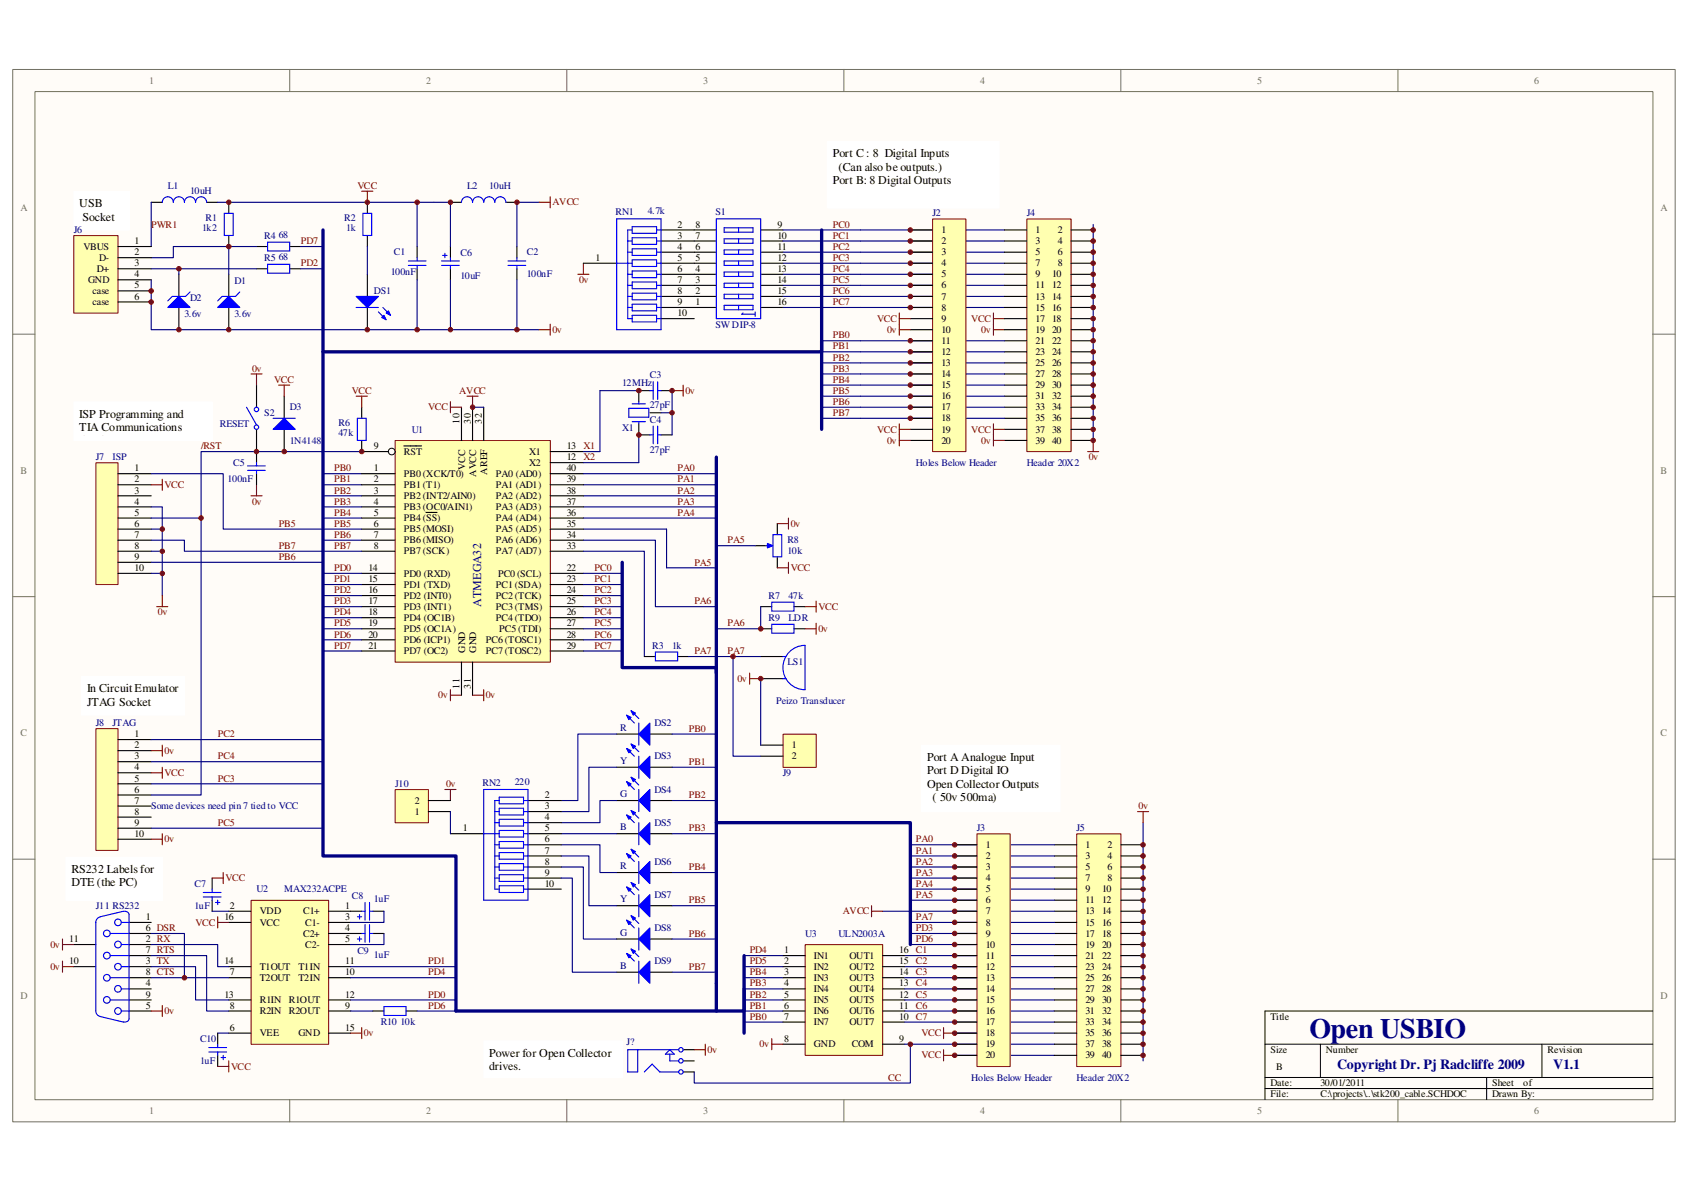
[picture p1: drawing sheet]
<svg xmlns="http://www.w3.org/2000/svg" width="297mm" height="210mm" viewBox="0 0 297 210" stroke-linecap="round" stroke-linejoin="round" font-family="sans-serif">
<defs><g id="words">
<text font-size="4.9" fill="#000080" x="230.5" y="182.9">Open USBIO</text>
<g font-size="2.5" fill="#000080">
<text x="235.4" y="188.2">Copyright Dr. Pj Radcliffe 2009</text>
<text x="273.5" y="188.2">V1.1</text>
</g>
<g font-size="2.1">
<text x="146.6" y="27.7">Port C : 8 Digital Inputs</text>
<text x="146.6" y="32.4">Port B: 8 Digital Outputs</text>
<text x="147.6" y="30.1">(Can also be outputs.)</text>
<text x="13.9" y="36.5">USB</text>
<text x="14.5" y="38.8">Socket</text>
<text x="13.9" y="73.6">ISP Programming and</text>
<text x="13.9" y="75.9">TIA Communications</text>
<text x="15.3" y="121.9">In Circuit Emulator</text>
<text x="15.3" y="124.3">JTAG Socket</text>
<text x="163.2" y="134">Port A Analogue Input</text>
<text x="163.2" y="136.4">Port D Digital IO</text>
<text x="163.2" y="138.7">Open Collector Outputs</text>
<text x="164.2" y="141.1">( 50v 500ma)</text>
<text x="12.6" y="153.7">RS232 Labels for</text>
<text x="12.6" y="156.1">DTE (the PC)</text>
<text x="86.1" y="186.1">Power for Open Collector</text>
<text x="86.1" y="188.5">drives.</text>
</g>
<text font-size="2.1" fill="#000080" x="84.7" y="106.8" transform="rotate(-90 84.7 106.8)">ATMEGA32</text>
<g font-size="1.8" fill="#706f64">
<text x="26.2" y="14.7">1</text>
<text x="75" y="14.7">2</text>
<text x="123.8" y="14.7">3</text>
<text x="172.6" y="14.7">4</text>
<text x="221.4" y="14.7">5</text>
<text x="270.1" y="14.7">6</text>
<text x="3.6" y="37.1">A</text>
<text x="292.4" y="37.1">A</text>
<text x="3.6" y="83.4">B</text>
<text x="292.4" y="83.4">B</text>
<text x="3.6" y="129.6">C</text>
<text x="292.4" y="129.6">C</text>
<text x="3.6" y="175.9">D</text>
<text x="292.4" y="175.9">D</text>
<text x="26.2" y="196.2">1</text>
<text x="75" y="196.2">2</text>
<text x="123.8" y="196.2">3</text>
<text x="172.6" y="196.2">4</text>
<text x="221.4" y="196.2">5</text>
<text x="270.1" y="196.2">6</text>
</g>
<g font-size="1.8" fill="#000080">
<text x="29.6" y="33.3">L1</text>
<text x="33.5" y="34.2">10uH</text>
<text x="82.3" y="33.3">L2</text>
<text x="86.1" y="33.3">10uH</text>
<text x="13" y="41.1">J6</text>
<text x="35.6" y="40.7">1k2</text>
<text x="36.2" y="38.9">R1</text>
<text x="49.1" y="41.8">68</text>
<text x="60.6" y="38.9">R2</text>
<text x="61" y="40.7">1k</text>
<text x="108.4" y="37.9">RN1</text>
<text x="114" y="37.7">4.7k</text>
<text x="126" y="37.9">S1</text>
<text x="164.2" y="38.1">J2</text>
<text x="180.8" y="38.1">J4</text>
<text x="46.5" y="42">R4</text>
<text x="46.5" y="45.9">R5</text>
<text x="49.1" y="45.7">68</text>
<text x="69.4" y="45">C1</text>
<text x="81.1" y="45.1">C6</text>
<text x="92.8" y="45">C2</text>
<text x="33.5" y="53">D2</text>
<text x="41.3" y="50">D1</text>
<text x="65.8" y="51.8">DS1</text>
<text x="68.8" y="48.5">100nF</text>
<text x="81.1" y="49.1">10uF</text>
<text x="92.8" y="48.9">100nF</text>
<text x="32.5" y="55.9">3.6v</text>
<text x="41.3" y="55.9">3.6v</text>
<text x="126" y="57.8">SW DIP-8</text>
<text x="109.6" y="68">12MHz</text>
<text x="114.4" y="71.9">27pF</text>
<text x="114.4" y="66.6">C3</text>
<text x="38.7" y="75.2">RESET</text>
<text x="46.5" y="73.2">S2</text>
<text x="51" y="72.3">D3</text>
<text x="59.6" y="76.8">47k</text>
<text x="59.6" y="75">R6</text>
<text x="72.5" y="76.2">U1</text>
<text x="109.6" y="76">X1</text>
<text x="114.4" y="74.4">C4</text>
<text x="16.9" y="81">J7</text>
<text x="19.8" y="81">ISP</text>
<text x="41.1" y="82">C5</text>
<text x="51" y="78.1">1N4148</text>
<text x="114.4" y="79.7">27pF</text>
<text x="161.3" y="82">Holes Below Header</text>
<text x="180.8" y="82">Header 20X2</text>
<text x="40.1" y="84.9">100nF</text>
<text x="138.6" y="95.7">R8</text>
<text x="138.6" y="97.6">10k</text>
<text x="135.3" y="105.4">R7</text>
<text x="138.8" y="105.4">47k</text>
<text x="135.3" y="109.3">R9</text>
<text x="138.8" y="109.3">LDR</text>
<text x="114.8" y="114.2">R3</text>
<text x="118.3" y="114.2">1k</text>
<text x="138.6" y="117.1">LS1</text>
<text x="136.7" y="124">Peizo Transducer</text>
<text x="16.9" y="127.9">J8</text>
<text x="19.8" y="127.9">JTAG</text>
<text x="109.2" y="128.7">R</text>
<text x="115.2" y="127.9">DS2</text>
<text x="109.2" y="134.5">Y</text>
<text x="115.2" y="133.7">DS3</text>
<text x="137.9" y="136.7">J9</text>
<text x="26.6" y="142.5">Some devices need pin 7 tied to VCC</text>
<text x="69.6" y="138.6">J10</text>
<text x="85" y="138.4">RN2</text>
<text x="90.6" y="138.2">220</text>
<text x="109.2" y="140.4">G</text>
<text x="115.2" y="139.6">DS4</text>
<text x="109.2" y="146.2">B</text>
<text x="115.2" y="145.4">DS5</text>
<text x="172" y="146.4">J3</text>
<text x="189.6" y="146.4">J5</text>
<text x="109.2" y="153">R</text>
<text x="115.2" y="152.3">DS6</text>
<text x="16.9" y="160.1">J11 RS232</text>
<text x="34.2" y="160.1">1uF</text>
<text x="34.2" y="156.1">C7</text>
<text x="45.2" y="157.1">U2</text>
<text x="50.1" y="157.1">MAX232ACPE</text>
<text x="62" y="158.3">C8</text>
<text x="65.8" y="158.9">1uF</text>
<text x="109.2" y="158.9">Y</text>
<text x="115.2" y="158.1">DS7</text>
<text x="109.2" y="164.7">G</text>
<text x="115.2" y="164">DS8</text>
<text x="141.7" y="164.9">U3</text>
<text x="147.6" y="164.9">ULN2003A</text>
<text x="62.9" y="168.1">C9</text>
<text x="65.8" y="168.6">1uF</text>
<text x="109.2" y="170.6">B</text>
<text x="115.2" y="169.8">DS9</text>
<text x="35.2" y="183.5">C10</text>
<text x="67" y="180.5">R10</text>
<text x="70.5" y="180.5">10k</text>
<text x="110.3" y="184">J?</text>
<text x="35.2" y="187.4">1uF</text>
<text x="171" y="190.3">Holes Below Header</text>
<text x="189.6" y="190.3">Header 20X2</text>
</g>
<g font-size="1.8" fill="#800000">
<text x="62.9" y="33.3">VCC</text>
<text x="26.6" y="40.1">PWR1</text>
<text x="97.3" y="36.2">AVCC</text>
<text x="146.6" y="40.1">PC0</text>
<text x="53" y="43">PD7</text>
<text x="53" y="46.9">PD2</text>
<text x="146.6" y="42">PC1</text>
<text x="146.6" y="44">PC2</text>
<text x="146.6" y="45.9">PC3</text>
<text x="146.6" y="47.9">PC4</text>
<text x="102" y="49.8">0v</text>
<text x="146.6" y="49.8">PC5</text>
<text x="146.6" y="51.8">PC6</text>
<text x="146.6" y="53.7">PC7</text>
<text x="97.3" y="58.6">0v</text>
<text x="146.6" y="59.6">PB0</text>
<text x="154.4" y="56.7">VCC</text>
<text x="156.2" y="58.6">0v</text>
<text x="171" y="56.7">VCC</text>
<text x="172.8" y="58.6">0v</text>
<text x="44.4" y="65.4">0v</text>
<text x="146.6" y="61.5">PB1</text>
<text x="146.6" y="63.5">PB2</text>
<text x="146.6" y="65.4">PB3</text>
<text x="48.3" y="67.4">VCC</text>
<text x="62" y="69.3">VCC</text>
<text x="80.9" y="69.3">AVCC</text>
<text x="120.7" y="69.3">0v</text>
<text x="146.6" y="67.4">PB4</text>
<text x="146.6" y="69.3">PB5</text>
<text x="146.6" y="71.3">PB6</text>
<text x="75.4" y="72.3">VCC</text>
<text x="146.6" y="73.2">PB7</text>
<text x="154.4" y="76.2">VCC</text>
<text x="171" y="76.2">VCC</text>
<text x="35.4" y="79.1">/RST</text>
<text x="58.8" y="83">PB0</text>
<text x="102.7" y="79.1">X1</text>
<text x="102.7" y="81">X2</text>
<text x="119.3" y="83">PA0</text>
<text x="156.2" y="78.1">0v</text>
<text x="172.8" y="78.1">0v</text>
<text x="191.7" y="81">0v</text>
<text x="29" y="85.9">VCC</text>
<text x="44.4" y="88.9">0v</text>
<text x="58.8" y="84.9">PB1</text>
<text x="58.8" y="86.9">PB2</text>
<text x="58.8" y="88.9">PB3</text>
<text x="119.3" y="84.9">PA1</text>
<text x="119.3" y="86.9">PA2</text>
<text x="119.3" y="88.9">PA3</text>
<text x="49.1" y="92.8">PB5</text>
<text x="58.8" y="90.8">PB4</text>
<text x="58.8" y="92.8">PB5</text>
<text x="58.8" y="94.7">PB6</text>
<text x="119.3" y="90.8">PA4</text>
<text x="128.1" y="95.7">PA5</text>
<text x="139.2" y="92.8">0v</text>
<text x="49.1" y="98.6">PB6</text>
<text x="49.1" y="96.6">PB7</text>
<text x="58.8" y="96.6">PB7</text>
<text x="58.8" y="100.6">PD0</text>
<text x="104.7" y="100.6">PC0</text>
<text x="122.3" y="99.6">PA5</text>
<text x="139.2" y="100.6">VCC</text>
<text x="58.8" y="102.5">PD1</text>
<text x="58.8" y="104.5">PD2</text>
<text x="58.8" y="106.4">PD3</text>
<text x="104.7" y="102.5">PC1</text>
<text x="104.7" y="104.5">PC2</text>
<text x="104.7" y="106.4">PC3</text>
<text x="122.3" y="106.4">PA6</text>
<text x="144.1" y="107.4">VCC</text>
<text x="27.8" y="108.4">0v</text>
<text x="58.8" y="108.4">PD4</text>
<text x="58.8" y="110.3">PD5</text>
<text x="58.8" y="112.3">PD6</text>
<text x="104.7" y="108.4">PC4</text>
<text x="104.7" y="110.3">PC5</text>
<text x="104.7" y="112.3">PC6</text>
<text x="128.1" y="110.3">PA6</text>
<text x="144.1" y="111.3">0v</text>
<text x="58.8" y="114.2">PD7</text>
<text x="104.7" y="114.2">PC7</text>
<text x="122.3" y="115.2">PA7</text>
<text x="128.1" y="115.2">PA7</text>
<text x="77.2" y="123">0v</text>
<text x="85.6" y="123">0v</text>
<text x="129.9" y="120.1">0v</text>
<text x="38.4" y="129.8">PC2</text>
<text x="121.3" y="128.8">PB0</text>
<text x="29" y="136.7">VCC</text>
<text x="29" y="132.7">0v</text>
<text x="38.4" y="133.7">PC4</text>
<text x="38.4" y="137.6">PC3</text>
<text x="121.3" y="134.7">PB1</text>
<text x="78.5" y="138.6">0v</text>
<text x="121.3" y="140.5">PB2</text>
<text x="200.5" y="142.5">0v</text>
<text x="29" y="148.4">0v</text>
<text x="38.4" y="145.4">PC5</text>
<text x="121.3" y="146.4">PB3</text>
<text x="161.3" y="148.4">PA0</text>
<text x="39.7" y="155.2">VCC</text>
<text x="121.3" y="153.2">PB4</text>
<text x="161.3" y="150.3">PA1</text>
<text x="161.3" y="152.3">PA2</text>
<text x="161.3" y="154.2">PA3</text>
<text x="121.3" y="159.1">PB5</text>
<text x="148.4" y="161">AVCC</text>
<text x="161.3" y="156.1">PA4</text>
<text x="161.3" y="158.1">PA5</text>
<text x="8.9" y="166.9">0v</text>
<text x="34.4" y="163">VCC</text>
<text x="121.3" y="164.9">PB6</text>
<text x="132" y="167.9">PD4</text>
<text x="161.3" y="162">PA7</text>
<text x="161.3" y="164">PD3</text>
<text x="161.3" y="165.9">PD6</text>
<text x="161.3" y="167.9">C1</text>
<text x="8.9" y="170.8">0v</text>
<text x="75.4" y="169.8">PD1</text>
<text x="75.4" y="171.8">PD4</text>
<text x="121.3" y="170.8">PB7</text>
<text x="132" y="169.8">PD5</text>
<text x="132" y="171.8">PB4</text>
<text x="132" y="173.7">PB3</text>
<text x="161.3" y="169.8">C2</text>
<text x="161.3" y="171.8">C3</text>
<text x="161.3" y="173.7">C4</text>
<text x="29" y="178.6">0v</text>
<text x="75.4" y="175.7">PD0</text>
<text x="75.4" y="177.6">PD6</text>
<text x="132" y="175.7">PB2</text>
<text x="132" y="177.6">PB1</text>
<text x="132" y="179.6">PB0</text>
<text x="161.3" y="175.7">C5</text>
<text x="161.3" y="177.6">C6</text>
<text x="161.3" y="179.6">C7</text>
<text x="64.1" y="182.5">0v</text>
<text x="124.6" y="185.4">0v</text>
<text x="133.7" y="184.4">0v</text>
<text x="162.2" y="182.5">VCC</text>
<text x="40.7" y="188.3">VCC</text>
<text x="156.4" y="190.3">CC</text>
<text x="162.2" y="186.4">VCC</text>
</g>
<g font-size="1.8">
<text x="119.3" y="40.1">2</text>
<text x="122.4" y="40.1">8</text>
<text x="136.9" y="40.1">9</text>
<text x="165.8" y="41.1">1</text>
<text x="182.3" y="41.1">1</text>
<text x="186.2" y="41.1">2</text>
<text x="14.7" y="44">VBUS</text>
<text x="17.1" y="47.9">D+</text>
<text x="17.5" y="45.9">D-</text>
<text x="23.7" y="43">1</text>
<text x="23.7" y="46.9">3</text>
<text x="23.7" y="45">2</text>
<text x="104.9" y="45.9">1</text>
<text x="119.3" y="42">3</text>
<text x="119.3" y="44">4</text>
<text x="119.3" y="45.9">5</text>
<text x="119.3" y="47.9">6</text>
<text x="122.4" y="47.9">4</text>
<text x="122.4" y="45.9">5</text>
<text x="122.4" y="44">6</text>
<text x="122.4" y="42">7</text>
<text x="136.9" y="47.9">13</text>
<text x="136.9" y="45.9">12</text>
<text x="136.9" y="44">11</text>
<text x="136.9" y="42">10</text>
<text x="165.8" y="43">2</text>
<text x="165.8" y="45">3</text>
<text x="165.8" y="46.9">4</text>
<text x="182.3" y="43">3</text>
<text x="182.3" y="45">5</text>
<text x="182.3" y="46.9">7</text>
<text x="186.2" y="43">4</text>
<text x="186.2" y="45">6</text>
<text x="186.2" y="46.9">8</text>
<text x="15.5" y="49.8">GND</text>
<text x="16.3" y="51.8">case</text>
<text x="16.3" y="53.7">case</text>
<text x="23.7" y="48.9">4</text>
<text x="23.7" y="50.8">5</text>
<text x="23.7" y="52.8">6</text>
<text x="119.3" y="49.8">7</text>
<text x="119.3" y="51.8">8</text>
<text x="119.3" y="53.7">9</text>
<text x="122.4" y="53.7">1</text>
<text x="122.4" y="51.8">2</text>
<text x="122.4" y="49.8">3</text>
<text x="136.9" y="53.7">16</text>
<text x="136.9" y="51.8">15</text>
<text x="136.9" y="49.8">14</text>
<text x="165.8" y="48.9">5</text>
<text x="165.8" y="50.8">6</text>
<text x="165.8" y="52.8">7</text>
<text x="182.3" y="48.9">9</text>
<text x="182.3" y="50.8">11</text>
<text x="182.3" y="52.8">13</text>
<text x="185.3" y="48.9">10</text>
<text x="185.3" y="50.8">12</text>
<text x="185.3" y="52.8">14</text>
<text x="119.3" y="55.7">10</text>
<text x="165.8" y="54.7">8</text>
<text x="165.8" y="56.7">9</text>
<text x="165.8" y="58.6">10</text>
<text x="182.3" y="54.7">15</text>
<text x="182.3" y="56.7">17</text>
<text x="182.3" y="58.6">19</text>
<text x="185.3" y="54.7">16</text>
<text x="185.3" y="56.7">18</text>
<text x="185.3" y="58.6">20</text>
<text x="165.8" y="60.6">11</text>
<text x="165.8" y="62.5">12</text>
<text x="165.8" y="64.5">13</text>
<text x="182.3" y="60.6">21</text>
<text x="182.3" y="62.5">23</text>
<text x="182.3" y="64.5">25</text>
<text x="185.3" y="60.6">22</text>
<text x="185.3" y="62.5">24</text>
<text x="185.3" y="64.5">26</text>
<text x="165.8" y="66.4">14</text>
<text x="165.8" y="68.4">15</text>
<text x="165.8" y="70.3">16</text>
<text x="182.3" y="66.4">27</text>
<text x="182.3" y="68.4">29</text>
<text x="182.3" y="70.3">31</text>
<text x="185.3" y="66.4">28</text>
<text x="185.3" y="68.4">30</text>
<text x="185.3" y="70.3">32</text>
<text x="80.9" y="74.7" transform="rotate(-90 80.9 74.7)">10</text>
<text x="82.9" y="74.7" transform="rotate(-90 82.9 74.7)">30</text>
<text x="84.8" y="74.7" transform="rotate(-90 84.8 74.7)">32</text>
<text x="165.8" y="72.3">17</text>
<text x="165.8" y="74.2">18</text>
<text x="165.8" y="76.2">19</text>
<text x="182.3" y="72.3">33</text>
<text x="182.3" y="74.2">35</text>
<text x="182.3" y="76.2">37</text>
<text x="185.3" y="72.3">34</text>
<text x="185.3" y="74.2">36</text>
<text x="185.3" y="76.2">38</text>
<text x="23.7" y="83">1</text>
<text x="65.8" y="79.1">9</text>
<text x="65.8" y="83">1</text>
<text x="71.1" y="80.1">RST</text>
<text x="71.1" y="84">PB0 (XCK/T0)</text>
<text x="81.9" y="82.8" transform="rotate(-90 81.9 82.8)">VCC</text>
<text x="85.8" y="83.6" transform="rotate(-90 85.8 83.6)">AREF</text>
<text x="87.3" y="84">PA0 (AD0)</text>
<text x="93.2" y="82">X2</text>
<text x="93.2" y="80.1">X1</text>
<text x="99.8" y="81">12</text>
<text x="99.8" y="83">40</text>
<text x="99.8" y="79.1">13</text>
<text x="165.8" y="78.1">20</text>
<text x="182.3" y="78.1">39</text>
<text x="185.3" y="78.1">40</text>
<text x="23.7" y="84.9">2</text>
<text x="23.7" y="86.9">3</text>
<text x="23.7" y="88.9">4</text>
<text x="65.8" y="84.9">2</text>
<text x="65.8" y="86.9">3</text>
<text x="65.8" y="88.9">4</text>
<text x="71.1" y="85.9">PB1 (T1)</text>
<text x="71.1" y="87.9">PB2 (INT2/AIN0)</text>
<text x="71.1" y="89.8">PB3 (OC0/AIN1)</text>
<text x="83.9" y="84" transform="rotate(-90 83.9 84)">AVCC</text>
<text x="87.3" y="85.9">PA1 (AD1)</text>
<text x="87.3" y="87.9">PA2 (AD2)</text>
<text x="87.3" y="89.8">PA3 (AD3)</text>
<text x="99.8" y="84.9">39</text>
<text x="99.8" y="86.9">38</text>
<text x="99.8" y="88.9">37</text>
<text x="23.7" y="90.8">5</text>
<text x="23.7" y="92.8">6</text>
<text x="23.7" y="94.7">7</text>
<text x="65.8" y="90.8">5</text>
<text x="65.8" y="92.8">6</text>
<text x="65.8" y="94.7">7</text>
<text x="71.1" y="91.8">PB4 (SS)</text>
<text x="71.1" y="93.7">PB5 (MOSI)</text>
<text x="71.1" y="95.7">PB6 (MISO)</text>
<text x="87.3" y="91.8">PA4 (AD4)</text>
<text x="87.3" y="93.7">PA5 (AD5)</text>
<text x="87.3" y="95.7">PA6 (AD6)</text>
<text x="99.8" y="90.8">36</text>
<text x="99.8" y="92.8">35</text>
<text x="99.8" y="94.7">34</text>
<text x="23.7" y="96.6">8</text>
<text x="23.7" y="98.6">9</text>
<text x="23.7" y="100.6">10</text>
<text x="64.9" y="100.6">14</text>
<text x="65.8" y="96.6">8</text>
<text x="71.1" y="97.6">PB7 (SCK)</text>
<text x="71.1" y="101.5">PD0 (RXD)</text>
<text x="87.3" y="97.6">PA7 (AD7)</text>
<text x="87.7" y="101.5">PC0 (SCL)</text>
<text x="99.8" y="96.6">33</text>
<text x="99.8" y="100.6">22</text>
<text x="64.9" y="102.5">15</text>
<text x="64.9" y="104.5">16</text>
<text x="64.9" y="106.4">17</text>
<text x="71.1" y="103.5">PD1 (TXD)</text>
<text x="71.1" y="105.4">PD2 (INT0)</text>
<text x="71.1" y="107.4">PD3 (INT1)</text>
<text x="87.3" y="103.5">PC1 (SDA)</text>
<text x="87.3" y="105.4">PC2 (TCK)</text>
<text x="87.3" y="107.4">PC3 (TMS)</text>
<text x="99.8" y="102.5">23</text>
<text x="99.8" y="104.5">24</text>
<text x="99.8" y="106.4">25</text>
<text x="64.9" y="108.4">18</text>
<text x="64.9" y="110.3">19</text>
<text x="64.9" y="112.3">20</text>
<text x="71.1" y="109.3">PD4 (OC1B)</text>
<text x="71.1" y="111.3">PD5 (OC1A)</text>
<text x="71.1" y="113.2">PD6 (ICP1)</text>
<text x="85.6" y="113.2">PC6 (TOSC1)</text>
<text x="87.3" y="109.3">PC4 (TDO)</text>
<text x="87.9" y="111.3">PC5 (TDI)</text>
<text x="99.8" y="108.4">26</text>
<text x="99.8" y="110.3">27</text>
<text x="99.8" y="112.3">28</text>
<text x="64.9" y="114.2">21</text>
<text x="71.1" y="115.2">PD7 (OC2)</text>
<text x="81.9" y="115" transform="rotate(-90 81.9 115)">GND</text>
<text x="83.9" y="115" transform="rotate(-90 83.9 115)">GND</text>
<text x="85.6" y="115.2">PC7 (TOSC2)</text>
<text x="99.8" y="114.2">29</text>
<text x="80.9" y="121.3" transform="rotate(-90 80.9 121.3)">11</text>
<text x="82.9" y="121.3" transform="rotate(-90 82.9 121.3)">31</text>
<text x="23.7" y="129.8">1</text>
<text x="23.7" y="131.8">2</text>
<text x="139.4" y="131.8">1</text>
<text x="23.7" y="133.7">3</text>
<text x="23.7" y="135.7">4</text>
<text x="23.7" y="137.6">5</text>
<text x="139.4" y="133.7">2</text>
<text x="23.7" y="139.6">6</text>
<text x="23.7" y="141.5">7</text>
<text x="23.7" y="143.5">8</text>
<text x="73.1" y="143.5">1</text>
<text x="73.1" y="141.5">2</text>
<text x="95.9" y="140.5">2</text>
<text x="95.9" y="142.5">3</text>
<text x="23.7" y="145.4">9</text>
<text x="23.7" y="147.4">10</text>
<text x="81.5" y="146.4">1</text>
<text x="95.9" y="144.4">4</text>
<text x="95.9" y="146.4">5</text>
<text x="95.9" y="148.4">6</text>
<text x="173.6" y="149.3">1</text>
<text x="191.1" y="149.3">1</text>
<text x="195" y="149.3">2</text>
<text x="95.9" y="150.3">7</text>
<text x="95.9" y="152.3">8</text>
<text x="95.9" y="154.2">9</text>
<text x="173.6" y="151.3">2</text>
<text x="173.6" y="153.2">3</text>
<text x="173.6" y="155.2">4</text>
<text x="191.1" y="151.3">3</text>
<text x="191.1" y="153.2">5</text>
<text x="191.1" y="155.2">7</text>
<text x="195" y="151.3">4</text>
<text x="195" y="153.2">6</text>
<text x="195" y="155.2">8</text>
<text x="40.5" y="160.1">2</text>
<text x="45.8" y="161">VDD</text>
<text x="53.4" y="161">C1+</text>
<text x="60.8" y="160.1">1</text>
<text x="95.9" y="156.1">10</text>
<text x="173.6" y="157.1">5</text>
<text x="173.6" y="159.1">6</text>
<text x="173.6" y="161">7</text>
<text x="191.1" y="157.1">9</text>
<text x="191.1" y="159.1">11</text>
<text x="191.1" y="161">13</text>
<text x="194.1" y="157.1">10</text>
<text x="194.1" y="159.1">12</text>
<text x="194.1" y="161">14</text>
<text x="12.2" y="165.9">11</text>
<text x="25.7" y="162">1</text>
<text x="25.7" y="165.9">2 RX</text>
<text x="25.7" y="164">6 DSR</text>
<text x="25.7" y="167.9">7 RTS</text>
<text x="39.5" y="162">16</text>
<text x="45.8" y="163">VCC</text>
<text x="53.4" y="164.9">C2+</text>
<text x="53.8" y="163">C1-</text>
<text x="53.8" y="166.9">C2-</text>
<text x="60.8" y="164">4</text>
<text x="60.8" y="162">3</text>
<text x="60.8" y="165.9">5</text>
<text x="138" y="167.9">1</text>
<text x="158.3" y="167.9">16</text>
<text x="173.6" y="163">8</text>
<text x="173.6" y="164.9">9</text>
<text x="173.6" y="166.9">10</text>
<text x="191.1" y="163">15</text>
<text x="191.1" y="164.9">17</text>
<text x="191.1" y="166.9">19</text>
<text x="194.1" y="163">16</text>
<text x="194.1" y="164.9">18</text>
<text x="194.1" y="166.9">20</text>
<text x="12.2" y="169.8">10</text>
<text x="25.7" y="169.8">3 TX</text>
<text x="25.7" y="173.7">4</text>
<text x="25.7" y="171.8">8 CTS</text>
<text x="39.5" y="169.8">14</text>
<text x="40.5" y="171.8">7</text>
<text x="45.8" y="172.7">T2OUT</text>
<text x="45.8" y="170.8">T1OUT</text>
<text x="52.6" y="172.7">T2IN</text>
<text x="52.6" y="170.8">T1IN</text>
<text x="60.8" y="171.8">10</text>
<text x="60.8" y="169.8">11</text>
<text x="138" y="169.8">2</text>
<text x="138" y="171.8">3</text>
<text x="138" y="173.7">4</text>
<text x="143.3" y="168.8">IN1</text>
<text x="143.3" y="170.8">IN2</text>
<text x="143.3" y="172.7">IN3</text>
<text x="149.6" y="168.8">OUT1</text>
<text x="149.6" y="172.7">OUT3</text>
<text x="149.6" y="170.8">OUT2</text>
<text x="158.3" y="171.8">14</text>
<text x="158.3" y="173.7">13</text>
<text x="158.3" y="169.8">15</text>
<text x="173.6" y="168.8">11</text>
<text x="173.6" y="170.8">12</text>
<text x="173.6" y="172.7">13</text>
<text x="191.1" y="168.8">21</text>
<text x="191.1" y="170.8">23</text>
<text x="191.1" y="172.7">25</text>
<text x="194.1" y="168.8">22</text>
<text x="194.1" y="170.8">24</text>
<text x="194.1" y="172.7">26</text>
<text x="25.7" y="177.6">5</text>
<text x="25.7" y="175.7">9</text>
<text x="39.5" y="175.7">13</text>
<text x="40.5" y="177.6">8</text>
<text x="45.8" y="178.6">R2IN</text>
<text x="45.8" y="176.6">R1IN</text>
<text x="50.8" y="178.6">R2OUT</text>
<text x="50.8" y="176.6">R1OUT</text>
<text x="60.8" y="177.6">9</text>
<text x="60.8" y="175.7">12</text>
<text x="138" y="175.7">5</text>
<text x="138" y="177.6">6</text>
<text x="138" y="179.6">7</text>
<text x="143.3" y="174.7">IN4</text>
<text x="143.3" y="176.6">IN5</text>
<text x="143.3" y="178.6">IN6</text>
<text x="149.6" y="174.7">OUT4</text>
<text x="149.6" y="176.6">OUT5</text>
<text x="149.6" y="178.6">OUT6</text>
<text x="158.3" y="175.7">12</text>
<text x="158.3" y="177.6">11</text>
<text x="158.3" y="179.6">10</text>
<text x="173.6" y="174.7">14</text>
<text x="173.6" y="176.6">15</text>
<text x="173.6" y="178.6">16</text>
<text x="191.1" y="174.7">27</text>
<text x="191.1" y="176.6">29</text>
<text x="191.1" y="178.6">31</text>
<text x="194.1" y="174.7">28</text>
<text x="194.1" y="176.6">30</text>
<text x="194.1" y="178.6">32</text>
<text x="223.7" y="179.6">Title</text>
<text x="40.5" y="181.5">6</text>
<text x="45.8" y="182.5">VEE</text>
<text x="52.6" y="182.5">GND</text>
<text x="60.8" y="181.5">15</text>
<text x="138" y="183.5">8</text>
<text x="143.3" y="180.5">IN7</text>
<text x="143.3" y="184.4">GND</text>
<text x="149.6" y="180.5">OUT7</text>
<text x="150" y="184.4">COM</text>
<text x="158.3" y="183.5">9</text>
<text x="173.6" y="180.5">17</text>
<text x="173.6" y="182.5">18</text>
<text x="173.6" y="184.4">19</text>
<text x="191.1" y="180.5">33</text>
<text x="191.1" y="182.5">35</text>
<text x="191.1" y="184.4">37</text>
<text x="194.1" y="180.5">34</text>
<text x="194.1" y="182.5">36</text>
<text x="194.1" y="184.4">38</text>
<text x="223.7" y="185.4">Size</text>
<text x="233.5" y="185.4">Number</text>
<text x="272.5" y="185.4">Revision</text>
<text x="173.6" y="186.4">20</text>
<text x="191.1" y="186.4">39</text>
<text x="194.1" y="186.4">40</text>
<text x="223.7" y="191.3">Date:</text>
<text x="224.7" y="188.3">B</text>
<text x="232.5" y="191.3">30/01/2011</text>
<text x="262.7" y="191.3">Sheet</text>
<text x="268.2" y="191.3">of</text>
<text x="223.7" y="193.2">File:</text>
<text x="232.5" y="193.2">C:\projects\..\stk200_cable.SCHDOC</text>
<text x="262.7" y="193.2">Drawn By:</text>
</g>
</g></defs>
<path d="M2.3 12.3h292.7v185.2h-292.7z" fill="#fffcf8"/>
<path d="M2.2 12.2h292.8v185.3h-292.8z" fill="none" stroke="#706f64" stroke-width=".18"/>
<path d="M6.2 16.2h284.8v177.5h-284.8z" fill="#fffcf8"/>
<g fill="none" stroke="#706f64" stroke-width=".18">
<path d="M6.2 16.1h284.8v177.6h-284.8zM51 12.2v3.9M99.8 12.2v3.9M148.6 12.2v3.9M197.4 12.2v3.9M246.1 12.2v3.9M2.2 58.8h3.9M291 58.8h3.9M2.2 105.1h3.9M291 105.1h3.9M2.2 151.3h3.9M291 151.3h3.9"/>
<path d="M51 193.6v3.9M99.8 193.6v3.9M148.6 193.6v3.9M197.4 193.6v3.9M246.1 193.6v3.9"/>
</g>
<path d="M291 178h-68.3v15.6M222.7 183.9h68.3M222.7 189.7h68.3M222.7 191.7h68.3M232.5 183.9v5.8M261.8 189.7v3.9M271.5 183.9v5.8" fill="none" stroke="#000" stroke-width=".18"/>
<path d="M168.1 181.9h17.5M168.1 185.8h17.5" fill="none" stroke="#000080" stroke-width=".2"/>
<path d="M16.9 81.5h3.9v21.4h-3.9z" fill="#ffffb0"/>
<path d="M16.9 81.5h3.9v21.4h-3.9z" fill="none" stroke="#800000" stroke-width=".18"/>
<g fill="none" stroke="#000" stroke-width=".2">
<path d="M73.4 43.4v2M73.4 47.3v2M91 43.4v2M91 47.3v2M20.8 83.4h5.8M20.8 85.4h5.8M20.8 87.3h5.8M20.8 89.3h5.8M20.8 91.2h5.8M20.8 93.2h5.8M20.8 95.1h5.8M20.8 97.1h5.8"/>
<path d="M20.8 99h5.8M20.8 101h5.8"/>
</g>
<path d="M26.6 89.3h2v15.6M26.6 95.1h5.9v2h24.4M26.6 93.2h2M26.6 97.1h2M26.6 99h30.3M26.6 101h2" fill="none" stroke="#000080" stroke-width=".2"/>
<path d="M82.2 69.8h2M83.2 69.8v1.9M26.6 85.4h2M28.6 84.4v1.9M27.6 106.8h1.9M28.6 104.9v1.9M79.3 121.5v1.9M79.3 122.4h2" fill="none" stroke="#800000" stroke-width=".2"/>
<path d="M71.9 46h3.1M71.9 46.7h3.1M73.4 45.4v.6M73.4 46.7v.6M89.4 46h3.2M89.4 46.7h3.2M91 45.4v.6M91 46.7v.6" fill="none" stroke="#00f" stroke-width=".2"/>
<path d="M13 70.8h24.4v6.8h-24.4z" fill="#fff"/>
<path d="M13 70.8h24.4v6.8h-24.4z" fill="none" stroke="#fff" stroke-width=".18"/>
<path d="M102.7 85.4h23.4M102.7 89.3h23.4M102.7 91.2h23.4M102.7 93.2h14.7M102.7 87.3h23.4" fill="none" stroke="#000080" stroke-width=".2"/>
<path d="M162.3 131.3h24.3v11.6h-24.3z" fill="#fff"/>
<path d="M162.3 131.2h24.3v11.7h-24.3z" fill="none" stroke="#fff" stroke-width=".18"/>
<path d="M144.7 40.5h6.8M144.7 42.4h6.8M144.7 44.4h6.8M144.7 46.4h6.8M144.7 48.3h6.8M56.9 91.2h6.8M56.9 89.3h6.8M56.9 87.3h6.8M56.9 85.4h6.8M56.9 83.4h6.8" fill="none" stroke="#000080" stroke-width=".2"/>
<path d="M174.9 55.1v3.9M174.9 58.1h2M174.9 56.1h2" fill="none" stroke="#800000" stroke-width=".2"/>
<path d="M13 33.7h9.7v6.8h-9.7z" fill="#fff"/>
<path d="M13 33.7h9.7v6.8h-9.7z" fill="none" stroke="#fff" stroke-width=".18"/>
<path d="M26.6 35.6h2M36.4 35.6h1.9M40.3 35.6v2M79.3 35.6h2M89.1 35.6h1.9M40.3 41.5v1.9M40.3 48.3v3.9M40.3 54.1v4M45.2 43.4h1.9M45.2 47.3h1.9M51 43.4h2M51 47.3h2" fill="none" stroke="#000" stroke-width=".2"/>
<path d="M28.6 35.6a.97 .97 0 0 1 .9-1 .97 .97 0 0 1 1 1 .98 .98 0 0 1 1-1 .98 .98 0 0 1 1 1 .97 .97 0 0 1 1-1 .97 .97 0 0 1 .9 1 .97 .97 0 0 1 1-1 .97 .97 0 0 1 1 1M39.5 37.6h1.6v3.9h-1.6zM81.3 35.6a.97 .97 0 0 1 .9-1 .97 .97 0 0 1 1 1 .98 .98 0 0 1 1-1 .98 .98 0 0 1 1 1 .97 .97 0 0 1 .9-1 .97 .97 0 0 1 1 1 .97 .97 0 0 1 1-1 .97 .97 0 0 1 1 1M47.1 42.7h3.9v1.5h-3.9zM47.1 46.5h3.9v1.6h-3.9z" fill="none" stroke="#00f" stroke-width=".2"/>
<path d="M26.6 35.6v7.8" fill="none" stroke="#000080" stroke-width=".2"/>
<path d="M38.3 54.1l2-1.9 1.9 1.9z" fill="#00f"/>
<path d="M38.3 54.1l2-1.9 1.9 1.9zM42.2 51.4l-.7 .8h-2.4l-.8 .8" fill="none" stroke="#00f" stroke-width=".2"/>
<path d="M38.3 35.6h38.1M73.4 35.6v7.8M26.6 49.3v8.8h68.3M26.6 47.3h18.6M40.3 43.4v4.9M45.2 43.4h-14.7v2h-3.9M53 47.3h3.9M53 43.4h3.9M73.4 49.3v8.8M56.9 93.2h6.8M56.9 95.1h6.8" fill="none" stroke="#000080" stroke-width=".2"/>
<circle cx="28.6" cy="93.2" r=".39" fill="#800000"/>
<circle cx="28.6" cy="93.2" r=".39" fill="none" stroke="#800000" stroke-width=".18"/>
<circle cx="28.6" cy="97.1" r=".39" fill="#800000"/>
<circle cx="28.6" cy="97.1" r=".39" fill="none" stroke="#800000" stroke-width=".18"/>
<circle cx="28.6" cy="101" r=".39" fill="#800000"/>
<circle cx="28.6" cy="101" r=".39" fill="none" stroke="#800000" stroke-width=".18"/>
<path d="M79.3 43.4v2M79.3 47.3v2M108.6 129.3h3.9M114.4 129.3h3.9" fill="none" stroke="#000" stroke-width=".2"/>
<path d="M77.7 46h3.2M77.7 46.7h3.2M77.9 45h.8M78.3 44.6v.8M79.3 45.4v.6M79.3 46.7v.6" fill="none" stroke="#00f" stroke-width=".2"/>
<path d="M76.4 35.6h2.9v7.8M94.9 35.6h-3.9v7.8M79.3 49.3v8.8M91 49.3v8.8" fill="none" stroke="#000080" stroke-width=".2"/>
<path d="M63.7 33.7h2M64.7 33.7v1.9M94.9 35.6h2M96.9 34.6v2M94.9 58.1h2M96.9 57.1v1.9" fill="none" stroke="#800000" stroke-width=".2"/>
<path d="M112.5 129.3l1.9-2v3.9z" fill="#00f"/>
<path d="M110.3 125.9l1.4 1.4M111.1 125.2l1.4 1.3M112.5 129.3l1.9-2v3.9z" fill="none" stroke="#00f" stroke-width=".2"/>
<path d="M110.3 125.9l.8 .4-.4 .4z" fill="#00f"/>
<path d="M110.3 125.9l.8 .4-.4 .4z" fill="none" stroke="#00f" stroke-width=".2"/>
<path d="M111.1 125.2l.8 .4-.4 .3z" fill="#00f"/>
<path d="M111.1 125.2l.8 .4-.4 .3zM112.5 127.3v3.9" fill="none" stroke="#00f" stroke-width=".2"/>
<path d="M69.6 77.6h27.3v39h-27.3z" fill="#ffffb0"/>
<path d="M69.6 77.6h27.3v39h-27.3z" fill="none" stroke="#800000" stroke-width=".18"/>
<path d="M63.7 79.5h5.9M83.2 71.7v5.9M81.3 116.6v5.8" fill="none" stroke="#000" stroke-width=".2"/>
<circle cx="69" cy="79.5" r=".59" fill="#fffcf8"/>
<circle cx="69" cy="79.5" r=".59" fill="none" stroke="#000" stroke-width=".18"/>
<g fill="none" stroke="#000" stroke-width=".2">
<path d="M71.1 78.5h3.1M81.3 71.7v5.9M85.2 71.7v5.9M96.9 79.5h5.8M112.5 74.6v2h1.9M114.4 68.8h-1.9v1.9M114.4 72.7h2M116.4 68.8h1.9M116.4 76.6h1.9M63.7 83.4h5.9M63.7 85.4h5.9M63.7 87.3h5.9"/>
<path d="M63.7 89.3h5.9M63.7 91.2h5.9M63.7 93.2h5.9M63.7 95.1h5.9M63.7 97.1h5.9M75 90.2h2M96.9 81.5h5.8M96.9 83.4h5.8M96.9 85.4h5.8M96.9 87.3h5.8M96.9 89.3h5.8M96.9 91.2h5.8"/>
<path d="M96.9 93.2h5.8M96.9 95.1h5.8M96.9 97.1h5.8M63.7 101h5.9M63.7 102.9h5.9M63.7 104.9h5.9M63.7 106.8h5.9M63.7 108.8h5.9M63.7 110.7h5.9M63.7 112.7h5.9M63.7 114.6h5.9M83.2 116.6v5.8"/>
<path d="M96.9 101h5.8M96.9 102.9h5.8M96.9 104.9h5.8M96.9 106.8h5.8M96.9 108.8h5.8M96.9 110.7h5.8M96.9 112.7h5.8M96.9 114.6h5.8"/>
</g>
<g fill="none" stroke="#000080" stroke-width=".2">
<path d="M144.7 50.2h6.8M144.7 52.2h6.8M144.7 54.1h6.8M116.4 72.7h1.9M118.3 68.8v7.8M56.9 97.1h6.8M56.9 101h6.8M56.9 102.9h6.8M56.9 104.9h6.8M56.9 106.8h6.8M56.9 108.8h6.8M56.9 110.7h6.8"/>
<path d="M56.9 112.7h6.8M56.9 114.6h6.8"/>
</g>
<path d="M79.3 70.7v2M79.3 71.7h2M118.3 68.8h2M120.3 67.8v2M83.2 122.4h2M85.2 121.5v1.9" fill="none" stroke="#800000" stroke-width=".2"/>
<g fill="none" stroke="#00f" stroke-width=".2">
<path d="M110.7 71.9h3.5v1.6h-3.5zM111.3 74.3h2.3M111.3 71.1h2.3M112.5 70.7v.4M112.5 74.3v.3M114.4 68.8h.6M114.4 76.6h.6M115 67.2v3.1M115 75v3.1M115.8 67.2v3.1M115.8 75v3.1M115.8 68.8h.6"/>
<path d="M115.8 76.6h.6"/>
</g>
<path d="M13 41.5h7.8v13.6h-7.8z" fill="#ffffb0"/>
<path d="M13 41.5h7.8v13.6h-7.8z" fill="none" stroke="#800000" stroke-width=".18"/>
<g fill="none" stroke="#000" stroke-width=".2">
<path d="M20.8 43.4h5.8M20.8 45.4h5.8M20.8 47.3h5.8M20.8 49.3h5.8M20.8 51.2h5.8M20.8 53.2h5.8M122.2 54.1h3.9M122.2 52.2h3.9M122.2 50.2h3.9M122.2 48.3h3.9M122.2 46.4h3.9M122.2 44.4h3.9"/>
<path d="M122.2 42.4h3.9M122.2 40.5h3.9M133.9 54.1h4M133.9 52.2h4M133.9 50.2h4M133.9 48.3h4M133.9 46.4h4M133.9 44.4h4M133.9 42.4h4M133.9 40.5h4M63.7 71.7v2M63.7 77.6v1.9"/>
<path d="M108.6 135.1h3.9M114.4 135.1h3.9"/>
</g>
<g fill="none" stroke="#00f" stroke-width=".2">
<path d="M126.1 38.5h7.8v17.6h-7.8zM127.5 53.8h5.1v.7h-5.1zM127.5 40.1h5.1v.8h-5.1zM127.5 42.1h5.1v.7h-5.1zM127.5 44h5.1v.8h-5.1zM127.5 46h5.1v.7h-5.1zM127.5 47.9h5.1v.8h-5.1zM127.5 49.9h5.1v.7h-5.1zM127.5 51.8h5.1v.8h-5.1zM130 40.1v.8M130 42.1v.7M130 44v.8"/>
<path d="M130 46v.7M130 47.9v.8M130 49.9v.7M130 51.8v.8M130 53.8v.7M130.8 55.1l-.2 .2h2.4M133 54.9v.8M62.9 73.7h1.6v3.9h-1.6z"/>
</g>
<path d="M101.7 48.3h2M102.7 46.4v1.9M62.7 69.8h2M63.7 69.8v1.9" fill="none" stroke="#800000" stroke-width=".2"/>
<path d="M137.9 40.5h6.8M137.9 42.4h6.8M137.9 44.4h6.8M137.9 46.4h6.8M137.9 48.3h6.8M137.9 50.2h6.8M137.9 52.2h6.8M137.9 54.1h6.8M63.7 79.5h-28.3v11.7h-8.8M26.6 83.4h12.7v9.8h17.6" fill="none" stroke="#000080" stroke-width=".2"/>
<path d="M112.5 135.1l1.9-1.9v3.9z" fill="#00f"/>
<path d="M110.3 131.8l1.4 1.4M111.1 131l1.4 1.4M112.5 135.1l1.9-1.9v3.9z" fill="none" stroke="#00f" stroke-width=".2"/>
<path d="M110.3 131.8l.8 .4-.4 .4z" fill="#00f"/>
<path d="M110.3 131.8l.8 .4-.4 .4z" fill="none" stroke="#00f" stroke-width=".2"/>
<path d="M111.1 131l.8 .4-.4 .4z" fill="#00f"/>
<path d="M111.1 131l.8 .4-.4 .4zM112.5 133.2v3.9" fill="none" stroke="#00f" stroke-width=".2"/>
<path d="M108.6 141h3.9M114.4 141h3.9" fill="none" stroke="#000" stroke-width=".2"/>
<path d="M112.5 141l1.9-2v3.9z" fill="#00f"/>
<path d="M110.3 137.6l1.4 1.4M111.1 136.9l1.4 1.3M112.5 141l1.9-2v3.9z" fill="none" stroke="#00f" stroke-width=".2"/>
<path d="M110.3 137.6l.8 .4-.4 .4z" fill="#00f"/>
<path d="M110.3 137.6l.8 .4-.4 .4z" fill="none" stroke="#00f" stroke-width=".2"/>
<path d="M111.1 136.9l.8 .4-.4 .3z" fill="#00f"/>
<path d="M111.1 136.9l.8 .4-.4 .3zM112.5 139v3.9" fill="none" stroke="#00f" stroke-width=".2"/>
<path d="M108.6 146.8h3.9M114.4 146.8h3.9" fill="none" stroke="#000" stroke-width=".2"/>
<path d="M114.4 144.9v3.9l-1.9-2z" fill="#00f"/>
<path d="M110.3 143.5l1.4 1.4M111.1 142.7l1.4 1.4M112.5 146.8l1.9-1.9v3.9z" fill="none" stroke="#00f" stroke-width=".2"/>
<path d="M110.3 143.5l.8 .4-.4 .4z" fill="#00f"/>
<path d="M110.3 143.5l.8 .4-.4 .4z" fill="none" stroke="#00f" stroke-width=".2"/>
<path d="M111.1 142.7l.8 .4-.4 .4z" fill="#00f"/>
<path d="M111.1 142.7l.8 .4-.4 .4zM112.5 144.9v3.9" fill="none" stroke="#00f" stroke-width=".2"/>
<path d="M108.6 153.6h3.9M114.4 153.6h3.9" fill="none" stroke="#000" stroke-width=".2"/>
<path d="M114.4 151.7v3.9l-1.9-2z" fill="#00f"/>
<path d="M110.3 150.3l1.4 1.4M111.1 149.5l1.4 1.4M112.5 153.6l1.9-1.9v3.9z" fill="none" stroke="#00f" stroke-width=".2"/>
<path d="M110.3 150.3l.8 .4-.4 .4z" fill="#00f"/>
<path d="M110.3 150.3l.8 .4-.4 .4z" fill="none" stroke="#00f" stroke-width=".2"/>
<path d="M111.1 149.5l.8 .4-.4 .4z" fill="#00f"/>
<path d="M111.1 149.5l.8 .4-.4 .4zM112.5 151.7v3.9" fill="none" stroke="#00f" stroke-width=".2"/>
<path d="M108.6 159.5h3.9M114.4 159.5h3.9" fill="none" stroke="#000" stroke-width=".2"/>
<path d="M112.5 159.5l1.9-2v3.9z" fill="#00f"/>
<path d="M110.3 156.2l1.4 1.3M111.1 155.4l1.4 1.4M112.5 159.5l1.9-2v3.9z" fill="none" stroke="#00f" stroke-width=".2"/>
<path d="M110.3 156.2l.8 .4-.4 .4z" fill="#00f"/>
<path d="M110.3 156.2l.8 .4-.4 .4z" fill="none" stroke="#00f" stroke-width=".2"/>
<path d="M111.1 155.4l.8 .4-.4 .4z" fill="#00f"/>
<path d="M111.1 155.4l.8 .4-.4 .4zM112.5 157.5v3.9" fill="none" stroke="#00f" stroke-width=".2"/>
<path d="M108.6 165.4h3.9M114.4 165.4h3.9" fill="none" stroke="#000" stroke-width=".2"/>
<path d="M112.5 165.4l1.9-2v3.9z" fill="#00f"/>
<path d="M110.3 162l1.4 1.4M111.1 161.2l1.4 1.4M112.5 165.4l1.9-2v3.9z" fill="none" stroke="#00f" stroke-width=".2"/>
<path d="M110.3 162l.8 .4-.4 .4z" fill="#00f"/>
<path d="M110.3 162l.8 .4-.4 .4z" fill="none" stroke="#00f" stroke-width=".2"/>
<path d="M111.1 161.2l.8 .4-.4 .4z" fill="#00f"/>
<path d="M111.1 161.2l.8 .4-.4 .4zM112.5 163.4v3.9" fill="none" stroke="#00f" stroke-width=".2"/>
<path d="M108.6 171.2h3.9M114.4 171.2h3.9" fill="none" stroke="#000" stroke-width=".2"/>
<path d="M112.5 171.2l1.9-2v3.9z" fill="#00f"/>
<path d="M110.3 167.9l1.4 1.3M111.1 167.1l1.4 1.4M112.5 171.2l1.9-2v3.9z" fill="none" stroke="#00f" stroke-width=".2"/>
<path d="M110.3 167.9l.8 .4-.4 .4z" fill="#00f"/>
<path d="M110.3 167.9l.8 .4-.4 .4z" fill="none" stroke="#00f" stroke-width=".2"/>
<path d="M111.1 167.1l.8 .4-.4 .4z" fill="#00f"/>
<path d="M111.1 167.1l.8 .4-.4 .4zM112.5 169.2v3.9" fill="none" stroke="#00f" stroke-width=".2"/>
<g fill="none" stroke="#000080" stroke-width=".2">
<path d="M102.7 101h6.9M102.7 102.9h6.9M102.7 104.9h6.9M102.7 106.8h6.9M102.7 108.8h6.9M102.7 110.7h6.9M102.7 112.7h6.9M102.7 114.6h6.9M108.6 129.3h-6.9v11.7h-2.9M108.6 135.1h-4.9v7.8h-4.9M118.3 129.3h7.8M118.3 135.1h7.8"/>
<path d="M98.8 148.8h6.8v4.8h3M98.8 150.7h4.9v8.8h4.9M98.8 152.7h3.9v12.7h5.9M98.8 146.8h9.8M108.6 141h-3v3.9h-6.8M118.3 146.8h7.8M118.3 141h7.8M118.3 153.6h7.8M118.3 159.5h7.8M118.3 165.4h7.8M118.3 171.2h7.8"/>
</g>
<path d="M109.6 99v18.6h16.5v55.5" fill="none" stroke="#000080" stroke-width=".59"/>
<path d="M78.3 139h2M79.3 139v2" fill="none" stroke="#800000" stroke-width=".2"/>
<path d="M16.9 128.3h3.9v21.5h-3.9z" fill="#ffffb0"/>
<path d="M16.9 128.3h3.9v21.5h-3.9z" fill="none" stroke="#800000" stroke-width=".18"/>
<path d="M45.2 79.5v2M45.2 83.4v2M20.8 130.2h5.8M20.8 132.2h5.8M20.8 134.1h5.8M20.8 136.1h5.8M20.8 138h5.8M20.8 140h5.8M20.8 141.9h5.8M20.8 143.9h5.8M20.8 145.8h5.8M20.8 147.8h5.8" fill="none" stroke="#000" stroke-width=".2"/>
<path d="M35.4 91.2v48.8h-8.8M26.6 130.2h30.3M26.6 134.1h30.3M26.6 138h30.3M26.6 145.8h30.3" fill="none" stroke="#000080" stroke-width=".2"/>
<path d="M44.2 87.3h1.9M45.2 85.4v1.9M26.6 136.1h2M26.6 132.2h2M28.6 131.2v2M28.6 135.1v2M26.6 147.8h2M28.6 146.8v2" fill="none" stroke="#800000" stroke-width=".2"/>
<path d="M43.6 82h3.1M43.6 82.8h3.1M45.2 81.5v.5M45.2 82.8v.6" fill="none" stroke="#00f" stroke-width=".2"/>
<circle cx="73.5" cy="58.1" r=".39" fill="#800000"/>
<circle cx="73.5" cy="58.1" r=".39" fill="none" stroke="#800000" stroke-width=".18"/>
<circle cx="91" cy="58.1" r=".39" fill="#800000"/>
<circle cx="91" cy="58.1" r=".39" fill="none" stroke="#800000" stroke-width=".18"/>
<circle cx="79.3" cy="58.1" r=".39" fill="#800000"/>
<circle cx="79.3" cy="58.1" r=".39" fill="none" stroke="#800000" stroke-width=".18"/>
<path d="M64.7 35.6v2M64.7 41.5v1.9M64.7 48.3v3.9M64.7 54.1v4" fill="none" stroke="#000" stroke-width=".2"/>
<path d="M63.9 37.6h1.5v3.9h-1.5z" fill="none" stroke="#00f" stroke-width=".2"/>
<path d="M62.7 52.2h3.9l-1.9 1.9z" fill="#00f"/>
<path d="M62.7 52.2h3.9l-1.9 1.9zM66.6 54.9l1.4 1.4M67.4 54.1l1.4 1.4" fill="none" stroke="#00f" stroke-width=".2"/>
<path d="M67.2 55.9l.4-.4 .4 .8z" fill="#00f"/>
<path d="M67.2 55.9l.4-.4 .4 .8z" fill="none" stroke="#00f" stroke-width=".2"/>
<path d="M68 55.1l.4-.4 .4 .8z" fill="#00f"/>
<g fill="none" stroke="#00f" stroke-width=".2">
<path d="M62.7 54.1h3.9M68 55.1l.4-.4 .4 .8zM17.6 161.5a.99 .99 0 0 0-.7 .9v15.6a.96 .96 0 0 0 .7 1M17.6 179l4.1 1M19.4 164.4h3.3M19.4 168.3h3.3M19.4 172.2h3.3M19.4 176.1h3.3M21.4 166.3h1.3M21.4 162.4h1.3M21.4 170.2h1.3M21.4 174.1h1.3"/>
<path d="M21.4 178h1.3M21.7 160.5l-4.1 .9M21.8 160.5h.1a.72 .72 0 0 1 .8 .6v18.3a.79 .79 0 0 1-.9 .6"/>
<circle cx="18.8" cy="168.3" r=".59"/>
<circle cx="18.8" cy="176.1" r=".59"/>
<circle cx="18.8" cy="164.4" r=".59"/>
<circle cx="18.8" cy="172.2" r=".59"/>
<circle cx="20.8" cy="178" r=".59"/>
<circle cx="20.8" cy="166.3" r=".59"/>
<circle cx="20.8" cy="162.4" r=".59"/>
<circle cx="20.8" cy="174.1" r=".59"/>
<circle cx="20.8" cy="170.2" r=".58"/>
</g>
<path d="M64.7 43.4v4.9" fill="none" stroke="#000080" stroke-width=".2"/>
<path d="M13 166.3h3.9M13 170.2h3.9M22.7 162.4h3.9M22.7 166.3h3.9M22.7 170.2h3.9M22.7 174.1h3.9M22.7 178h3.9M22.7 164.4h3.9M22.7 168.3h3.9M22.7 172.2h3.9M22.7 176.1h3.9" fill="none" stroke="#000" stroke-width=".2"/>
<path d="M44.2 158.6h13.7v25.3h-13.7z" fill="#ffffb0"/>
<path d="M44.2 158.5h13.7v25.4h-13.7z" fill="none" stroke="#800000" stroke-width=".18"/>
<g fill="none" stroke="#000" stroke-width=".2">
<path d="M37.4 154.6v2M37.4 158.5v2M40.3 160.5h3.9M40.3 162.4h3.9M40.3 172.2h3.9M40.3 178h3.9M40.3 170.2h3.9M40.3 176.1h3.9M57.8 160.5h5.9M57.8 162.4h3.9M57.8 164.4h5.9M57.8 166.3h3.9"/>
<path d="M57.8 172.2h3.9M57.8 178h3.9M57.8 170.2h3.9M57.8 176.1h3.9M65.7 160.5h1.9M65.7 164.4h1.9M38.3 181.9v2M38.3 185.8v2M40.3 181.9h3.9M57.8 181.9h3.9"/>
</g>
<g fill="none" stroke="#00f" stroke-width=".2">
<path d="M35.8 157.9h3.1M35.8 157.2h3.1M37.4 156.6v.6M37.4 157.9v.6M37.9 158.9h.8M38.3 158.5v.8M64.3 158.9v3.1M65.1 158.9v3.1M62.9 161.4h.8M62.9 165.4h.8M63.3 161.1v.7M63.3 165v.7"/>
<path d="M63.7 160.5h.6M63.7 164.4h.6M64.3 162.8v3.1M65.1 160.5h.6M65.1 162.8v3.1M65.1 164.4h.6M36.8 185.3h3.1M36.8 184.5h3.1M38.3 183.9v.6M38.3 185.3v.5M38.9 186.2h.8M39.3 185.8v.8"/>
</g>
<g fill="none" stroke="#000080" stroke-width=".2">
<path d="M37.4 160.5h2.9M61.7 170.2h18.6M61.7 172.2h18.6M61.7 178h4M67.6 160.5v1.9h-5.9M67.6 164.4v1.9h-5.9M131 170.2h6.9M131 172.2h6.9M131 178h6.9M131 168.3h6.9M131 174.1h6.9M131 176.1h6.9"/>
<path d="M131 180h6.9M38.3 181.9h2"/>
</g>
<path d="M37.4 154.6h1.9M39.3 153.6v2M26.6 178h2M28.6 177.1v1.9M38.3 161.4v2M38.3 162.4h2M38.3 187.8h2M40.3 186.8v2M61.7 181.9h2M63.7 181v1.9M166.1 181.9h2M166.1 181v1.9" fill="none" stroke="#800000" stroke-width=".2"/>
<path d="M56.9 40.5v110.2h23.4v27.3h50.7v-9.7M131 174.1v7.8" fill="none" stroke="#000080" stroke-width=".59"/>
<path d="M141.8 166.4h13.6v19.4h-13.6z" fill="#ffffb0"/>
<path d="M141.8 166.3h13.6v19.5h-13.6z" fill="none" stroke="#800000" stroke-width=".18"/>
<g fill="none" stroke="#000" stroke-width=".2">
<path d="M137.9 168.3h3.9M137.9 170.2h3.9M137.9 172.2h3.9M137.9 174.1h3.9M137.9 176.1h3.9M137.9 178h3.9M137.9 180h3.9M155.4 168.3h3.9M155.4 170.2h3.9M155.4 172.2h3.9M155.4 174.1h3.9M155.4 176.1h3.9"/>
<path d="M155.4 178h3.9M155.4 180h3.9M137.9 183.9h3.9M155.4 183.9h3.9"/>
</g>
<path d="M135.9 182.9v1.9M135.9 183.9h2M166.1 184.8v2M166.1 185.8h2" fill="none" stroke="#800000" stroke-width=".2"/>
<path d="M61.7 176.1h18.6M159.3 168.3h26.3M159.3 170.2h26.3M159.3 172.2h26.3M159.3 174.1h26.3M159.3 176.1h26.3M159.3 178h26.3M159.3 180h26.3M159.3 183.9h26.3" fill="none" stroke="#000080" stroke-width=".2"/>
<path d="M145.7 24.9h30.2v11.7h-30.2z" fill="#fff"/>
<path d="M145.7 24.9h30.2v11.7h-30.2z" fill="none" stroke="#fff" stroke-width=".18"/>
<path d="M11 165.4v1.9M11 169.2v2M11 170.2h2M11 166.3h2" fill="none" stroke="#800000" stroke-width=".2"/>
<path d="M11.6 151h17v7.5h-17z" fill="#fff"/>
<path d="M11.6 150.9h17v7.6h-17z" fill="none" stroke="#fff" stroke-width=".18"/>
<path d="M14.4 119.1h18.1v6.9h-18.1z" fill="#fff"/>
<path d="M14.3 119.1h18.2v6.9h-18.2z" fill="none" stroke="#fff" stroke-width=".18"/>
<path d="M102.7 97.1h10.8v18.5M98.8 154.6h2v16.6h7.8M26.6 166.3h11.7v3.9h2M26.6 170.2h7.8v5.9h5.9M26.6 168.3h9.8v9.7h3.9M26.6 172.2h13.7M73.4 178h6.9" fill="none" stroke="#000080" stroke-width=".2"/>
<path d="M126.1 80.5v38M126.1 173.1v4.9" fill="none" stroke="#000080" stroke-width=".59"/>
<g fill="none" stroke="#000" stroke-width=".2">
<path d="M45.2 67.8v3.9M45.2 75.6v3.9M133 96.1h1.9M136.9 92.2v1.9M136.9 98v2M113.5 115.6h1.9M119.3 115.6h2M133.9 106.8h2M133.9 110.7h2M133.9 115.6h4M133.9 119.5h4M139.8 106.8h2"/>
<path d="M139.8 110.7h2M79.3 146.8h5.9M93 146.8h5.8M93 141h5.8M93 142.9h5.8M93 144.9h5.8M93 148.8h5.8M93 150.7h5.8M93 152.7h5.8M93 154.6h5.8M93 156.6h5.8M65.7 178h1.9"/>
<path d="M71.5 178h1.9"/>
</g>
<g fill="none" stroke="#00f" stroke-width=".2">
<path d="M43.4 71.7l1.8 3.1M134.9 96.1h1M115.4 114.8h3.9v1.6h-3.9zM135.9 106h3.9v1.6h-3.9zM135.9 109.9h3.9v1.6h-3.9zM137.9 119.5h.5M137.9 115.6h.5M139 114.8a3.9 3.9 0 0 1 2.8-1.2v7.9a3.9 3.9 0 0 1-3.7-2.5 3.9 3.9 0 0 1 .9-4.2zM85.2 139h7.8v19.5h-7.8zM85.2 146.8h2.7M87.1 144.9h.8M87.1 142.9h.8"/>
<path d="M87.1 148.8h.8M87.1 150.7h.8M87.1 152.7h.8M87.1 154.6h.8M87.9 140.4h4.3v1.1h-4.3zM87.9 142.3h4.3v1.2h-4.3zM87.9 144.3h4.3v1.2h-4.3zM87.9 146.2h4.3v1.2h-4.3zM87.9 148.2h4.3v1.2h-4.3zM87.9 150.1h4.3v1.2h-4.3zM87.9 152.1h4.3v1.1h-4.3zM87.9 154h4.3v1.2h-4.3z"/>
<path d="M87.9 156h4.3v1.2h-4.3zM87.9 141h-.8v15.6h.8M92.2 146.8h.8M92.2 144.9h.8M92.2 142.9h.8M92.2 141h.8M92.2 148.8h.8M92.2 150.7h.8M92.2 152.7h.8M92.2 154.6h.8M92.2 156.6h.8M67.6 177.2h3.9v1.6h-3.9z"/>
<circle cx="45.2" cy="72.1" r=".39"/>
<circle cx="45.2" cy="75.2" r=".39"/>
</g>
<path d="M44.2 65.8h1.9M45.2 65.8v2M132 118.5v2M132 119.5h1.9M141.8 106.8h1.9M141.8 110.7h1.9M143.7 105.9v1.9M143.7 109.7v2" fill="none" stroke="#800000" stroke-width=".2"/>
<path d="M135.1 95.7l1 .4-1 .4z" fill="#00f"/>
<g fill="none" stroke="#00f" stroke-width=".2">
<path d="M108.6 38.5h7.8v19.6h-7.8zM111.3 39.9h4.3v1.2h-4.3zM108.6 46.4h2.7M110.5 44.4h.8M110.5 42.4h.8M110.5 48.3h.8M110.5 50.2h.8M110.5 52.2h.8M110.5 54.1h.8M111.3 41.9h4.3v1.1h-4.3zM111.3 43.8h4.3v1.2h-4.3zM111.3 45.8h4.3v1.1h-4.3z"/>
<path d="M111.3 47.7h4.3v1.2h-4.3zM111.3 49.7h4.3v1.1h-4.3zM111.3 51.6h4.3v1.2h-4.3zM111.3 53.6h4.3v1.1h-4.3zM111.3 55.5h4.3v1.2h-4.3zM111.3 40.5h-.8v15.6h.8M115.6 46.4h.8M115.6 44.4h.8M115.6 42.4h.8M115.6 40.5h.8M115.6 48.3h.8M115.6 50.2h.8"/>
<path d="M115.6 52.2h.8M115.6 54.1h.8M115.6 56.1h.8M135.1 95.7l1 .4-1 .4zM136.1 94.1h1.5v3.9h-1.5z"/>
</g>
<path d="M151.5 40.5h25.4M151.5 42.4h25.4M151.5 44.4h25.4M151.5 46.4h25.4M151.5 48.3h25.4M151.5 50.2h25.4M151.5 52.2h25.4M151.5 54.1h25.4M117.4 93.2v6.8" fill="none" stroke="#000080" stroke-width=".2"/>
<path d="M136.9 92.2h1.9M138.8 91.2v2M122.2 184.8h2M124.2 183.9v1.9" fill="none" stroke="#800000" stroke-width=".2"/>
<path d="M102.7 46.4h5.9M116.4 46.4h5.8M116.4 40.5h5.8M116.4 42.4h5.8M116.4 44.4h5.8M116.4 48.3h5.8M116.4 50.2h5.8M116.4 52.2h5.8M116.4 54.1h5.8M116.4 56.1h5.8" fill="none" stroke="#000" stroke-width=".2"/>
<path d="M144.7 40.5v21.5h-87.8" fill="none" stroke="#000080" stroke-width=".59"/>
<circle cx="40.3" cy="58.1" r=".39" fill="#800000"/>
<circle cx="40.3" cy="58.1" r=".39" fill="none" stroke="#800000" stroke-width=".18"/>
<circle cx="64.7" cy="58.1" r=".39" fill="#800000"/>
<circle cx="64.7" cy="58.1" r=".39" fill="none" stroke="#800000" stroke-width=".18"/>
<circle cx="79.3" cy="35.6" r=".39" fill="#800000"/>
<circle cx="79.3" cy="35.6" r=".39" fill="none" stroke="#800000" stroke-width=".18"/>
<circle cx="91" cy="35.6" r=".39" fill="#800000"/>
<circle cx="91" cy="35.6" r=".39" fill="none" stroke="#800000" stroke-width=".18"/>
<circle cx="40.3" cy="43.4" r=".39" fill="#800000"/>
<circle cx="40.3" cy="43.4" r=".39" fill="none" stroke="#800000" stroke-width=".18"/>
<path d="M102.7 79.5h2.9M105.6 68.8h6.9M112.5 76.6v4.9h-9.8M102.7 83.4h23.4" fill="none" stroke="#000080" stroke-width=".2"/>
<path d="M31.5 48.3v3.9M31.5 54.1v4" fill="none" stroke="#000" stroke-width=".2"/>
<path d="M29.5 54.1l2-1.9 2 1.9z" fill="#00f"/>
<path d="M29.5 54.1l2-1.9 2 1.9zM33.5 51.4l-.8 .8h-2.4l-.8 .8" fill="none" stroke="#00f" stroke-width=".2"/>
<circle cx="31.5" cy="58.1" r=".39" fill="#800000"/>
<circle cx="31.5" cy="58.1" r=".39" fill="none" stroke="#800000" stroke-width=".18"/>
<path d="M31.5 47.3v1" fill="none" stroke="#000080" stroke-width=".2"/>
<circle cx="31.5" cy="47.3" r=".39" fill="#800000"/>
<circle cx="31.5" cy="47.3" r=".39" fill="none" stroke="#800000" stroke-width=".18"/>
<path d="M50 69.8v3.9M50 75.6v3.9" fill="none" stroke="#000" stroke-width=".2"/>
<path d="M48.1 75.6l1.9-1.9 2 1.9z" fill="#00f"/>
<path d="M48.1 75.6l1.9-1.9 2 1.9zM48.1 73.7h3.9" fill="none" stroke="#00f" stroke-width=".2"/>
<path d="M49.1 67.8h1.9M50 67.8v2" fill="none" stroke="#800000" stroke-width=".2"/>
<path d="M189.6 146.9h7.8v40.9h-7.8z" fill="#ffffb0"/>
<path d="M189.6 146.8h7.8v41h-7.8z" fill="none" stroke="#800000" stroke-width=".18"/>
<g fill="none" stroke="#000" stroke-width=".2">
<path d="M185.6 148.8h4M185.6 150.7h4M185.6 152.7h4M185.6 154.6h4M185.6 156.6h4M185.6 158.5h4M197.4 148.8h3.9M197.4 150.7h3.9M197.4 152.7h3.9M197.4 154.6h3.9M197.4 156.6h3.9M197.4 158.5h3.9"/>
<path d="M185.6 160.5h4M185.6 162.4h4M185.6 164.4h4M185.6 166.3h4M185.6 168.3h4M185.6 170.2h4M185.6 172.2h4M185.6 174.1h4M185.6 176.1h4M185.6 178h4M185.6 180h4M197.4 160.5h3.9"/>
<path d="M197.4 162.4h3.9M197.4 164.4h3.9M197.4 166.3h3.9M197.4 168.3h3.9M197.4 170.2h3.9M197.4 172.2h3.9M197.4 174.1h3.9M197.4 176.1h3.9M197.4 178h3.9M197.4 180h3.9M185.6 181.9h4M185.6 183.9h4"/>
<path d="M185.6 185.8h4M197.4 181.9h3.9M197.4 183.9h3.9M197.4 185.8h3.9"/>
</g>
<path d="M126.1 144.9h34.2v21.4" fill="none" stroke="#000080" stroke-width=".59"/>
<g fill="none" stroke="#000080" stroke-width=".2">
<path d="M102.7 95.1h12.7v11.7h10.7M117.4 100h8.7M133.9 106.8v3.9h-7.8M160.3 148.8h25.3M160.3 150.7h25.3M160.3 152.7h25.3M160.3 154.6h25.3M160.3 156.6h25.3M160.3 158.5h25.3M155.4 160.5h30.2M160.3 162.4h25.3M160.3 164.4h25.3"/>
<path d="M160.3 166.3h25.3"/>
</g>
<circle cx="133.9" cy="110.7" r=".39" fill="#800000"/>
<circle cx="133.9" cy="110.7" r=".39" fill="none" stroke="#800000" stroke-width=".18"/>
<path d="M121.3 115.6h12.6M201.3 144.9v41.9" fill="none" stroke="#000080" stroke-width=".2"/>
<path d="M200.3 142.9h1.9M201.3 142.9v2" fill="none" stroke="#800000" stroke-width=".2"/>
<path d="M180.8 38.6h7.8v40.9h-7.8z" fill="#ffffb0"/>
<path d="M180.8 38.6h7.8v40.9h-7.8z" fill="none" stroke="#800000" stroke-width=".18"/>
<g fill="none" stroke="#000" stroke-width=".2">
<path d="M176.9 40.5h3.9M176.9 42.4h3.9M176.9 44.4h3.9M176.9 46.4h3.9M176.9 48.3h3.9M176.9 50.2h3.9M176.9 52.2h3.9M176.9 54.1h3.9M176.9 56.1h3.9M176.9 58.1h3.9M188.6 40.5h3.9M188.6 42.4h3.9"/>
<path d="M188.6 44.4h3.9M188.6 46.4h3.9M188.6 48.3h3.9M188.6 50.2h3.9M188.6 52.2h3.9M188.6 54.1h3.9M188.6 56.1h3.9M188.6 58.1h3.9M176.9 60h3.9M176.9 62h3.9M176.9 63.9h3.9M176.9 65.8h3.9"/>
<path d="M176.9 67.8h3.9M176.9 69.8h3.9M176.9 71.7h3.9M176.9 73.7h3.9M176.9 75.6h3.9M176.9 77.6h3.9M188.6 60h3.9M188.6 62h3.9M188.6 63.9h3.9M188.6 65.8h3.9M188.6 67.8h3.9M188.6 69.8h3.9"/>
<path d="M188.6 71.7h3.9M188.6 73.7h3.9M188.6 75.6h3.9M188.6 77.6h3.9"/>
</g>
<path d="M144.7 60v15.6" fill="none" stroke="#000080" stroke-width=".59"/>
<path d="M144.7 60h32.2M144.7 62h32.2M144.7 63.9h32.2M144.7 65.8h32.2M144.7 67.8h32.2M144.7 69.8h32.2M144.7 71.7h32.2M144.7 73.7h32.2" fill="none" stroke="#000080" stroke-width=".2"/>
<path d="M174.9 74.6v3.9M174.9 77.6h2M174.9 75.6h2" fill="none" stroke="#800000" stroke-width=".2"/>
<circle cx="35.4" cy="91.2" r=".39" fill="#800000"/>
<circle cx="35.4" cy="91.2" r=".39" fill="none" stroke="#800000" stroke-width=".18"/>
<circle cx="45.2" cy="79.5" r=".39" fill="#800000"/>
<circle cx="45.2" cy="79.5" r=".39" fill="none" stroke="#800000" stroke-width=".18"/>
<circle cx="50" cy="79.5" r=".39" fill="#800000"/>
<circle cx="50" cy="79.5" r=".39" fill="none" stroke="#800000" stroke-width=".18"/>
<path d="M191.5 79.5h2M192.5 77.6v1.9" fill="none" stroke="#800000" stroke-width=".2"/>
<path d="M172 146.9h5.9v40.9h-5.9z" fill="#ffffb0"/>
<path d="M172 146.8h5.9v41h-5.9z" fill="none" stroke="#800000" stroke-width=".18"/>
<g fill="none" stroke="#000" stroke-width=".2">
<path d="M168.1 148.8h3.9M168.1 150.7h3.9M168.1 152.7h3.9M168.1 154.6h3.9M168.1 156.6h3.9M168.1 158.5h3.9M168.1 160.5h3.9M168.1 162.4h3.9M168.1 164.4h3.9M168.1 166.3h3.9M168.1 168.3h3.9M168.1 170.2h3.9"/>
<path d="M168.1 172.2h3.9M168.1 174.1h3.9M168.1 176.1h3.9M168.1 178h3.9M168.1 180h3.9M168.1 181.9h3.9M168.1 183.9h3.9M168.1 185.8h3.9"/>
</g>
<path d="M192.5 39.5v38.1" fill="none" stroke="#000080" stroke-width=".2"/>
<circle cx="192.5" cy="77.6" r=".39" fill="#800000"/>
<circle cx="192.5" cy="77.6" r=".39" fill="none" stroke="#800000" stroke-width=".18"/>
<circle cx="192.5" cy="40.5" r=".39" fill="#800000"/>
<circle cx="192.5" cy="40.5" r=".39" fill="none" stroke="#800000" stroke-width=".18"/>
<circle cx="192.5" cy="42.4" r=".39" fill="#800000"/>
<circle cx="192.5" cy="42.4" r=".39" fill="none" stroke="#800000" stroke-width=".18"/>
<circle cx="192.5" cy="44.4" r=".39" fill="#800000"/>
<circle cx="192.5" cy="44.4" r=".39" fill="none" stroke="#800000" stroke-width=".18"/>
<circle cx="192.5" cy="46.3" r=".39" fill="#800000"/>
<circle cx="192.5" cy="46.3" r=".39" fill="none" stroke="#800000" stroke-width=".18"/>
<circle cx="192.5" cy="48.3" r=".39" fill="#800000"/>
<circle cx="192.5" cy="48.3" r=".39" fill="none" stroke="#800000" stroke-width=".18"/>
<circle cx="192.5" cy="50.2" r=".38" fill="#800000"/>
<circle cx="192.5" cy="50.2" r=".38" fill="none" stroke="#800000" stroke-width=".18"/>
<circle cx="192.5" cy="52.2" r=".39" fill="#800000"/>
<circle cx="192.5" cy="52.2" r=".39" fill="none" stroke="#800000" stroke-width=".18"/>
<circle cx="192.5" cy="54.2" r=".39" fill="#800000"/>
<circle cx="192.5" cy="54.2" r=".39" fill="none" stroke="#800000" stroke-width=".18"/>
<circle cx="192.5" cy="56.1" r=".39" fill="#800000"/>
<circle cx="192.5" cy="56.1" r=".39" fill="none" stroke="#800000" stroke-width=".18"/>
<circle cx="192.5" cy="58.1" r=".39" fill="#800000"/>
<circle cx="192.5" cy="58.1" r=".39" fill="none" stroke="#800000" stroke-width=".18"/>
<circle cx="192.5" cy="60" r=".39" fill="#800000"/>
<circle cx="192.5" cy="60" r=".39" fill="none" stroke="#800000" stroke-width=".18"/>
<circle cx="192.5" cy="62" r=".38" fill="#800000"/>
<circle cx="192.5" cy="62" r=".38" fill="none" stroke="#800000" stroke-width=".18"/>
<circle cx="192.5" cy="63.9" r=".39" fill="#800000"/>
<circle cx="192.5" cy="63.9" r=".39" fill="none" stroke="#800000" stroke-width=".18"/>
<circle cx="192.5" cy="65.9" r=".39" fill="#800000"/>
<circle cx="192.5" cy="65.9" r=".39" fill="none" stroke="#800000" stroke-width=".18"/>
<circle cx="192.5" cy="67.8" r=".39" fill="#800000"/>
<circle cx="192.5" cy="67.8" r=".39" fill="none" stroke="#800000" stroke-width=".18"/>
<circle cx="192.5" cy="69.8" r=".39" fill="#800000"/>
<circle cx="192.5" cy="69.8" r=".39" fill="none" stroke="#800000" stroke-width=".18"/>
<circle cx="192.5" cy="71.7" r=".39" fill="#800000"/>
<circle cx="192.5" cy="71.7" r=".39" fill="none" stroke="#800000" stroke-width=".18"/>
<circle cx="192.5" cy="73.7" r=".38" fill="#800000"/>
<circle cx="192.5" cy="73.7" r=".38" fill="none" stroke="#800000" stroke-width=".18"/>
<circle cx="192.5" cy="75.6" r=".39" fill="#800000"/>
<circle cx="192.5" cy="75.6" r=".39" fill="none" stroke="#800000" stroke-width=".18"/>
<circle cx="201.3" cy="148.8" r=".39" fill="#800000"/>
<circle cx="201.3" cy="148.8" r=".39" fill="none" stroke="#800000" stroke-width=".18"/>
<circle cx="201.3" cy="150.7" r=".39" fill="#800000"/>
<circle cx="201.3" cy="150.7" r=".39" fill="none" stroke="#800000" stroke-width=".18"/>
<circle cx="201.3" cy="152.7" r=".39" fill="#800000"/>
<circle cx="201.3" cy="152.7" r=".39" fill="none" stroke="#800000" stroke-width=".18"/>
<circle cx="201.3" cy="154.6" r=".39" fill="#800000"/>
<circle cx="201.3" cy="154.6" r=".39" fill="none" stroke="#800000" stroke-width=".18"/>
<circle cx="201.3" cy="156.6" r=".38" fill="#800000"/>
<circle cx="201.3" cy="156.6" r=".38" fill="none" stroke="#800000" stroke-width=".18"/>
<circle cx="201.3" cy="158.5" r=".39" fill="#800000"/>
<circle cx="201.3" cy="158.5" r=".39" fill="none" stroke="#800000" stroke-width=".18"/>
<circle cx="201.3" cy="160.5" r=".39" fill="#800000"/>
<circle cx="201.3" cy="160.5" r=".39" fill="none" stroke="#800000" stroke-width=".18"/>
<circle cx="201.3" cy="162.4" r=".39" fill="#800000"/>
<circle cx="201.3" cy="162.4" r=".39" fill="none" stroke="#800000" stroke-width=".18"/>
<circle cx="201.3" cy="164.4" r=".39" fill="#800000"/>
<circle cx="201.3" cy="164.4" r=".39" fill="none" stroke="#800000" stroke-width=".18"/>
<circle cx="201.3" cy="166.3" r=".39" fill="#800000"/>
<circle cx="201.3" cy="166.3" r=".39" fill="none" stroke="#800000" stroke-width=".18"/>
<circle cx="201.3" cy="168.3" r=".38" fill="#800000"/>
<circle cx="201.3" cy="168.3" r=".38" fill="none" stroke="#800000" stroke-width=".18"/>
<circle cx="201.3" cy="170.2" r=".39" fill="#800000"/>
<circle cx="201.3" cy="170.2" r=".39" fill="none" stroke="#800000" stroke-width=".18"/>
<circle cx="201.3" cy="172.2" r=".39" fill="#800000"/>
<circle cx="201.3" cy="172.2" r=".39" fill="none" stroke="#800000" stroke-width=".18"/>
<circle cx="201.3" cy="174.1" r=".39" fill="#800000"/>
<circle cx="201.3" cy="174.1" r=".39" fill="none" stroke="#800000" stroke-width=".18"/>
<circle cx="201.3" cy="176.1" r=".39" fill="#800000"/>
<circle cx="201.3" cy="176.1" r=".39" fill="none" stroke="#800000" stroke-width=".18"/>
<circle cx="201.3" cy="178" r=".39" fill="#800000"/>
<circle cx="201.3" cy="178" r=".39" fill="none" stroke="#800000" stroke-width=".18"/>
<circle cx="201.3" cy="180" r=".38" fill="#800000"/>
<circle cx="201.3" cy="180" r=".38" fill="none" stroke="#800000" stroke-width=".18"/>
<circle cx="201.3" cy="181.9" r=".39" fill="#800000"/>
<circle cx="201.3" cy="181.9" r=".39" fill="none" stroke="#800000" stroke-width=".18"/>
<circle cx="201.3" cy="183.9" r=".39" fill="#800000"/>
<circle cx="201.3" cy="183.9" r=".39" fill="none" stroke="#800000" stroke-width=".18"/>
<circle cx="201.3" cy="185.8" r=".39" fill="#800000"/>
<circle cx="201.3" cy="185.8" r=".39" fill="none" stroke="#800000" stroke-width=".18"/>
<circle cx="168.1" cy="148.8" r=".39" fill="#800000"/>
<circle cx="168.1" cy="148.8" r=".39" fill="none" stroke="#800000" stroke-width=".18"/>
<circle cx="168.1" cy="150.7" r=".39" fill="#800000"/>
<circle cx="168.1" cy="150.7" r=".39" fill="none" stroke="#800000" stroke-width=".18"/>
<circle cx="168.1" cy="152.7" r=".39" fill="#800000"/>
<circle cx="168.1" cy="152.7" r=".39" fill="none" stroke="#800000" stroke-width=".18"/>
<circle cx="168.1" cy="154.6" r=".39" fill="#800000"/>
<circle cx="168.1" cy="154.6" r=".39" fill="none" stroke="#800000" stroke-width=".18"/>
<circle cx="168.1" cy="156.6" r=".39" fill="#800000"/>
<circle cx="168.1" cy="156.6" r=".39" fill="none" stroke="#800000" stroke-width=".18"/>
<circle cx="168.1" cy="158.5" r=".39" fill="#800000"/>
<circle cx="168.1" cy="158.5" r=".39" fill="none" stroke="#800000" stroke-width=".18"/>
<circle cx="168.1" cy="162.4" r=".39" fill="#800000"/>
<circle cx="168.1" cy="162.4" r=".39" fill="none" stroke="#800000" stroke-width=".18"/>
<circle cx="168.1" cy="164.4" r=".39" fill="#800000"/>
<circle cx="168.1" cy="164.4" r=".39" fill="none" stroke="#800000" stroke-width=".18"/>
<circle cx="168.1" cy="166.3" r=".39" fill="#800000"/>
<circle cx="168.1" cy="166.3" r=".39" fill="none" stroke="#800000" stroke-width=".18"/>
<circle cx="168.1" cy="168.3" r=".39" fill="#800000"/>
<circle cx="168.1" cy="168.3" r=".39" fill="none" stroke="#800000" stroke-width=".18"/>
<circle cx="168.1" cy="170.2" r=".39" fill="#800000"/>
<circle cx="168.1" cy="170.2" r=".39" fill="none" stroke="#800000" stroke-width=".18"/>
<circle cx="168.1" cy="172.2" r=".39" fill="#800000"/>
<circle cx="168.1" cy="172.2" r=".39" fill="none" stroke="#800000" stroke-width=".18"/>
<circle cx="168.1" cy="174.1" r=".39" fill="#800000"/>
<circle cx="168.1" cy="174.1" r=".39" fill="none" stroke="#800000" stroke-width=".18"/>
<circle cx="168.1" cy="176.1" r=".39" fill="#800000"/>
<circle cx="168.1" cy="176.1" r=".39" fill="none" stroke="#800000" stroke-width=".18"/>
<circle cx="168.1" cy="178" r=".39" fill="#800000"/>
<circle cx="168.1" cy="178" r=".39" fill="none" stroke="#800000" stroke-width=".18"/>
<circle cx="168.1" cy="180" r=".39" fill="#800000"/>
<circle cx="168.1" cy="180" r=".39" fill="none" stroke="#800000" stroke-width=".18"/>
<circle cx="168.1" cy="181.9" r=".39" fill="#800000"/>
<circle cx="168.1" cy="181.9" r=".39" fill="none" stroke="#800000" stroke-width=".18"/>
<circle cx="168.1" cy="183.9" r=".39" fill="#800000"/>
<circle cx="168.1" cy="183.9" r=".39" fill="none" stroke="#800000" stroke-width=".18"/>
<circle cx="168.1" cy="185.8" r=".39" fill="#800000"/>
<circle cx="168.1" cy="185.8" r=".39" fill="none" stroke="#800000" stroke-width=".18"/>
<path d="M164.2 38.6h5.9v40.9h-5.9z" fill="#ffffb0"/>
<path d="M164.2 38.6h5.9v40.9h-5.9z" fill="none" stroke="#800000" stroke-width=".18"/>
<g fill="none" stroke="#000" stroke-width=".2">
<path d="M160.3 40.5h3.9M160.3 42.4h3.9M160.3 44.4h3.9M160.3 46.4h3.9M160.3 48.3h3.9M160.3 50.2h3.9M160.3 52.2h3.9M160.3 54.1h3.9M160.3 56.1h3.9M160.3 58.1h3.9M160.3 60h3.9M160.3 62h3.9"/>
<path d="M160.3 63.9h3.9M160.3 65.8h3.9M160.3 67.8h3.9M160.3 69.8h3.9M160.3 71.7h3.9M160.3 73.7h3.9M160.3 75.6h3.9M160.3 77.6h3.9"/>
</g>
<circle cx="160.3" cy="40.5" r=".39" fill="#800000"/>
<circle cx="160.3" cy="40.5" r=".39" fill="none" stroke="#800000" stroke-width=".18"/>
<circle cx="160.3" cy="42.4" r=".39" fill="#800000"/>
<circle cx="160.3" cy="42.4" r=".39" fill="none" stroke="#800000" stroke-width=".18"/>
<circle cx="160.3" cy="44.4" r=".39" fill="#800000"/>
<circle cx="160.3" cy="44.4" r=".39" fill="none" stroke="#800000" stroke-width=".18"/>
<circle cx="160.3" cy="46.3" r=".39" fill="#800000"/>
<circle cx="160.3" cy="46.3" r=".39" fill="none" stroke="#800000" stroke-width=".18"/>
<circle cx="160.3" cy="48.3" r=".39" fill="#800000"/>
<circle cx="160.3" cy="48.3" r=".39" fill="none" stroke="#800000" stroke-width=".18"/>
<circle cx="160.3" cy="50.2" r=".38" fill="#800000"/>
<circle cx="160.3" cy="50.2" r=".38" fill="none" stroke="#800000" stroke-width=".18"/>
<circle cx="160.3" cy="52.2" r=".39" fill="#800000"/>
<circle cx="160.3" cy="52.2" r=".39" fill="none" stroke="#800000" stroke-width=".18"/>
<circle cx="160.3" cy="54.2" r=".39" fill="#800000"/>
<circle cx="160.3" cy="54.2" r=".39" fill="none" stroke="#800000" stroke-width=".18"/>
<circle cx="160.3" cy="60" r=".39" fill="#800000"/>
<circle cx="160.3" cy="60" r=".39" fill="none" stroke="#800000" stroke-width=".18"/>
<circle cx="160.3" cy="62" r=".38" fill="#800000"/>
<circle cx="160.3" cy="62" r=".38" fill="none" stroke="#800000" stroke-width=".18"/>
<circle cx="160.3" cy="63.9" r=".39" fill="#800000"/>
<circle cx="160.3" cy="63.9" r=".39" fill="none" stroke="#800000" stroke-width=".18"/>
<circle cx="160.3" cy="65.9" r=".39" fill="#800000"/>
<circle cx="160.3" cy="65.9" r=".39" fill="none" stroke="#800000" stroke-width=".18"/>
<circle cx="160.3" cy="67.8" r=".39" fill="#800000"/>
<circle cx="160.3" cy="67.8" r=".39" fill="none" stroke="#800000" stroke-width=".18"/>
<circle cx="160.3" cy="69.8" r=".39" fill="#800000"/>
<circle cx="160.3" cy="69.8" r=".39" fill="none" stroke="#800000" stroke-width=".18"/>
<circle cx="160.3" cy="71.7" r=".39" fill="#800000"/>
<circle cx="160.3" cy="71.7" r=".39" fill="none" stroke="#800000" stroke-width=".18"/>
<circle cx="160.3" cy="73.7" r=".38" fill="#800000"/>
<circle cx="160.3" cy="73.7" r=".38" fill="none" stroke="#800000" stroke-width=".18"/>
<path d="M158.3 55.1v3.9M158.3 58.1h2M158.3 56.1h2M158.3 74.6v3.9M158.3 77.6h2M158.3 75.6h2M153.5 159.5v1.9M153.5 160.5h1.9" fill="none" stroke="#800000" stroke-width=".2"/>
<circle cx="168.1" cy="160.5" r=".39" fill="#800000"/>
<circle cx="168.1" cy="160.5" r=".39" fill="none" stroke="#800000" stroke-width=".18"/>
<path d="M83.2 71.7h2M26.6 164.4h5.9v7.8" fill="none" stroke="#000080" stroke-width=".2"/>
<circle cx="32.5" cy="172.2" r=".39" fill="#800000"/>
<circle cx="32.5" cy="172.2" r=".39" fill="none" stroke="#800000" stroke-width=".18"/>
<path d="M136.9 100h1.9M138.8 99v2" fill="none" stroke="#800000" stroke-width=".2"/>
<path d="M126.1 96.1h6.9" fill="none" stroke="#000080" stroke-width=".2"/>
<circle cx="40.3" cy="35.6" r=".39" fill="#800000"/>
<circle cx="40.3" cy="35.6" r=".39" fill="none" stroke="#800000" stroke-width=".18"/>
<circle cx="73.5" cy="35.6" r=".39" fill="#800000"/>
<circle cx="73.5" cy="35.6" r=".39" fill="none" stroke="#800000" stroke-width=".18"/>
<path d="M69.6 139.1h5.8v5.8h-5.8z" fill="#ffffb0"/>
<path d="M69.6 139h5.8v5.9h-5.8z" fill="none" stroke="#800000" stroke-width=".18"/>
<path d="M75.4 142.9h3.9M75.4 141h3.9" fill="none" stroke="#000" stroke-width=".2"/>
<path d="M79.3 142.9v3.9" fill="none" stroke="#000080" stroke-width=".2"/>
<path d="M137.9 129.3h5.8v5.8h-5.8z" fill="#ffffb0"/>
<path d="M137.9 129.3h5.8v5.8h-5.8z" fill="none" stroke="#800000" stroke-width=".18"/>
<path d="M133.9 131.2h4M133.9 133.2h4" fill="none" stroke="#000" stroke-width=".2"/>
<path d="M133.9 119.5v11.7" fill="none" stroke="#000080" stroke-width=".2"/>
<circle cx="133.9" cy="119.5" r=".39" fill="#800000"/>
<circle cx="133.9" cy="119.5" r=".39" fill="none" stroke="#800000" stroke-width=".18"/>
<path d="M129.1 115.6v17.6h4.8" fill="none" stroke="#000080" stroke-width=".2"/>
<circle cx="129.1" cy="115.6" r=".39" fill="#800000"/>
<circle cx="129.1" cy="115.6" r=".39" fill="none" stroke="#800000" stroke-width=".18"/>
<circle cx="112.5" cy="68.8" r=".39" fill="#800000"/>
<circle cx="112.5" cy="68.8" r=".39" fill="none" stroke="#800000" stroke-width=".18"/>
<circle cx="118.3" cy="68.8" r=".39" fill="#800000"/>
<circle cx="118.3" cy="68.8" r=".39" fill="none" stroke="#800000" stroke-width=".18"/>
<circle cx="118.3" cy="72.7" r=".38" fill="#800000"/>
<circle cx="118.3" cy="72.7" r=".38" fill="none" stroke="#800000" stroke-width=".18"/>
<circle cx="112.5" cy="76.6" r=".39" fill="#800000"/>
<circle cx="112.5" cy="76.6" r=".39" fill="none" stroke="#800000" stroke-width=".18"/>
<path d="M105.6 68.8v10.7" fill="none" stroke="#000080" stroke-width=".2"/>
<circle cx="26.6" cy="51.2" r=".39" fill="#800000"/>
<circle cx="26.6" cy="51.2" r=".39" fill="none" stroke="#800000" stroke-width=".18"/>
<circle cx="26.6" cy="53.2" r=".39" fill="#800000"/>
<circle cx="26.6" cy="53.2" r=".39" fill="none" stroke="#800000" stroke-width=".18"/>
<circle cx="83.2" cy="71.7" r=".39" fill="#800000"/>
<circle cx="83.2" cy="71.7" r=".39" fill="none" stroke="#800000" stroke-width=".18"/>
<circle cx="63.7" cy="79.5" r=".39" fill="#800000"/>
<circle cx="63.7" cy="79.5" r=".39" fill="none" stroke="#800000" stroke-width=".18"/>
<circle cx="64.7" cy="35.6" r=".39" fill="#800000"/>
<circle cx="64.7" cy="35.6" r=".39" fill="none" stroke="#800000" stroke-width=".18"/>
<path d="M160.3 183.9v6.8h-38.1v-1.9" fill="none" stroke="#000080" stroke-width=".2"/>
<circle cx="160.3" cy="183.9" r=".39" fill="#800000"/>
<circle cx="160.3" cy="183.9" r=".39" fill="none" stroke="#800000" stroke-width=".18"/>
<path d="M85.2 183.3h24.4v6.5h-24.4z" fill="#fff"/>
<path d="M85.2 183.3h24.4v6.5h-24.4z" fill="none" stroke="#fff" stroke-width=".18"/>
<path d="M120.3 188.8h1.9M120.3 186.8h1.9M120.3 184.8h1.9" fill="none" stroke="#000" stroke-width=".2"/>
<g fill="none" stroke="#00f" stroke-width=".2">
<path d="M112.3 184.8v4h-1.8v-4h9M113.5 188.8l1.3-1.4 1.4 1.4h3.3M117.9 185.6v1.2h1.6M117.9 184.8l.8 .8h-1.5z"/>
<circle cx="119.9" cy="184.9" r=".39"/>
<circle cx="119.9" cy="186.8" r=".39"/>
<circle cx="119.9" cy="188.8" r=".39"/>
</g>
<use href="#words"/>
</svg>
